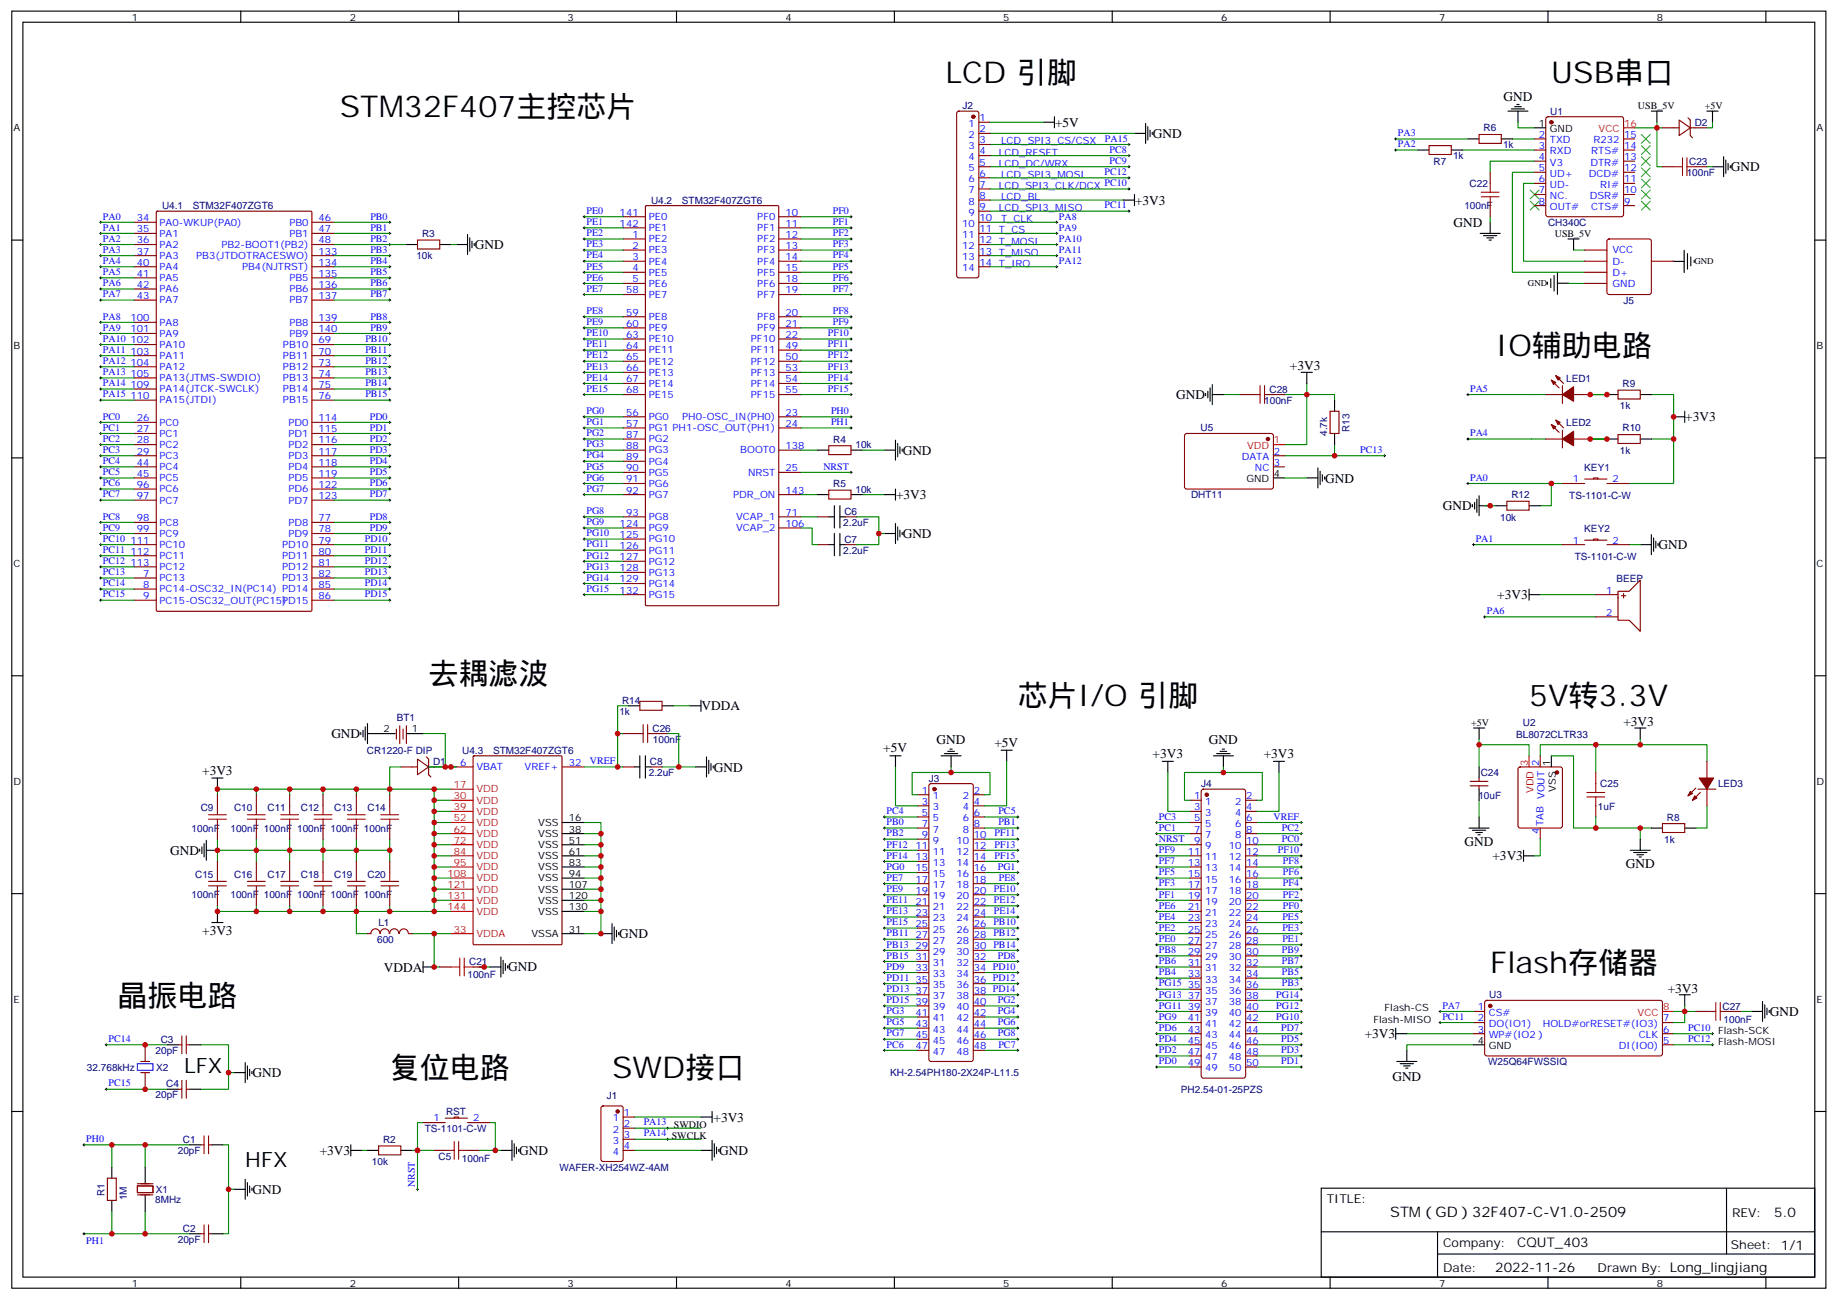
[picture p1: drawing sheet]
<svg xmlns="http://www.w3.org/2000/svg" width="583mm" height="413mm" viewBox="0 0 583 413" stroke-linecap="round" stroke-linejoin="round" font-family="sans-serif">
<defs><g id="words">
<g font-size="9.5">
<text x="300.1" y="26.5">LCD 引脚</text>
<text x="492.3" y="26.5">USB串口</text>
<text x="107.8" y="37">STM32F407主控芯片</text>
<text x="474.7" y="112.9">IO辅助电路</text>
<text x="136" y="217">去耦滤波</text>
<text x="323" y="224">芯片I/O 引脚</text>
<text x="485.3" y="224">5V转3.3V</text>
<text x="472.9" y="308.7">Flash存储器</text>
<text x="37.3" y="319.3">晶振电路</text>
<text x="123.7" y="342.2">复位电路</text>
<text x="194.2" y="342.2">SWD接口</text>
</g>
<g font-size="6.7">
<text x="58.4" y="340.4">LFX</text>
<text x="77.8" y="370.4">HFX</text>
</g>
<text font-size="4.6" x="441.2" y="386.3">STM（GD）32F407-C-V1.0-2509</text>
<g font-size="4.2">
<text x="477.2" y="32">GND</text>
<text x="334.8" y="40.3">+5V</text>
<text x="365.9" y="43.8">GND</text>
<text x="549.3" y="54.3">GND</text>
<text x="360.2" y="64.9">+3V3</text>
<text x="461.3" y="72">GND</text>
<text x="150.7" y="79">GND</text>
<text x="409.4" y="117.5">+3V3</text>
<text x="373.3" y="126.6">GND</text>
<text x="534.8" y="133.8">+3V3</text>
<text x="286.5" y="144.3">GND</text>
<text x="420.5" y="153.2">GND</text>
<text x="284.4" y="158.5">+3V3</text>
<text x="457.9" y="161.9">GND</text>
<text x="286.5" y="170.8">GND</text>
<text x="526.4" y="174.3">GND</text>
<text x="475.2" y="190.1">+3V3</text>
<text x="222.6" y="225.5">VDDA</text>
<text x="515.2" y="230.4">+3V3</text>
<text x="105.2" y="234.3">GND</text>
<text x="280.3" y="238.7">+5V</text>
<text x="297.3" y="236.1">GND</text>
<text x="315.6" y="236.9">+5V</text>
<text x="383.7" y="236.1">GND</text>
<text x="64.2" y="245.9">+3V3</text>
<text x="226.5" y="244.9">GND</text>
<text x="365.8" y="240.5">+3V3</text>
<text x="401.1" y="240.5">+3V3</text>
<text x="464.8" y="268.5">GND</text>
<text x="54" y="271.4">GND</text>
<text x="473.7" y="273">+3V3</text>
<text x="516" y="275.5">GND</text>
<text x="64.2" y="296.8">+3V3</text>
<text x="196.5" y="297.8">GND</text>
<text x="121.8" y="308.4">VDDA</text>
<text x="161.3" y="308.3">GND</text>
<text x="529.3" y="315.1">+3V3</text>
<text x="561.7" y="322.5">GND</text>
<text x="433.1" y="329.5">+3V3</text>
<text x="80.1" y="341.9">GND</text>
<text x="441.9" y="343">GND</text>
<text x="226.4" y="356">+3V3</text>
<text x="101.5" y="366.5">+3V3</text>
<text x="164.8" y="366.5">GND</text>
<text x="228.3" y="366.5">GND</text>
<text x="80.1" y="378.9">GND</text>
<text x="563.1" y="386.4">5.0</text>
<text x="481.5" y="395.9">CQUT_403</text>
<text x="474.6" y="403.7">2022-11-26</text>
</g>
<g font-size="3.9">
<text x="421.1" y="381.7">TITLE:</text>
<text x="549.7" y="386.4">REV:</text>
<text x="458" y="395.9">Company:</text>
<text x="549.4" y="396.5">Sheet: 1/1</text>
<text x="458" y="403.6">Date:</text>
<text x="507" y="403.7">Drawn By: Long_lingjiang</text>
</g>
<g font-size="3.2">
<text x="41.8" y="6.5">1</text>
<text x="111" y="6.5">2</text>
<text x="180.1" y="6.5">3</text>
<text x="249.3" y="6.5">4</text>
<text x="318.4" y="6.5">5</text>
<text x="387.6" y="6.5">6</text>
<text x="456.7" y="6.5">7</text>
<text x="525.9" y="6.5">8</text>
<text x="519.8" y="34.6">USB_5V</text>
<text x="541" y="34.6">+5V</text>
<text x="4.3" y="41.6">A</text>
<text x="488.4" y="40.2">1</text>
<text x="491.9" y="42">GND</text>
<text x="576.5" y="41.6">A</text>
<text x="493.4" y="75.1">USB_5V</text>
<text x="4.3" y="110.8">B</text>
<text x="576.5" y="110.8">B</text>
<text x="395.6" y="153.1">GND</text>
<text x="404.3" y="151.3">4</text>
<text x="4.3" y="179.9">C</text>
<text x="576.5" y="179.9">C</text>
<text x="121.7" y="232.5">2</text>
<text x="130.7" y="232.5">1</text>
<text x="466.9" y="230.4">+5V</text>
<text x="492" y="243.2" transform="rotate(-90 492 243.2)">1</text>
<text x="4.3" y="249.1">D</text>
<text x="493.7" y="251.2" transform="rotate(-90 493.7 251.2)">VSS</text>
<text x="576.5" y="249.1">D</text>
<text x="170.8" y="262.1">VSS</text>
<text x="180.5" y="260.7">16</text>
<text x="170.8" y="265.6">VSS</text>
<text x="170.8" y="269.2">VSS</text>
<text x="180.5" y="264.2">38</text>
<text x="180.5" y="267.8">51</text>
<text x="170.8" y="272.7">VSS</text>
<text x="180.5" y="271.3">61</text>
<text x="180.5" y="274.8">83</text>
<text x="170.8" y="276.2">VSS</text>
<text x="170.8" y="279.8">VSS</text>
<text x="180.5" y="278.3">94</text>
<text x="180.5" y="281.9">107</text>
<text x="170.8" y="283.3">VSS</text>
<text x="170.8" y="286.8">VSS</text>
<text x="180.5" y="285.4">120</text>
<text x="170.8" y="290.3">VSS</text>
<text x="180.5" y="288.9">130</text>
<text x="168.6" y="297.4">VSSA</text>
<text x="180.5" y="296">31</text>
<text x="4.3" y="318.2">E</text>
<text x="439.4" y="321">Flash-CS</text>
<text x="576.5" y="318.2">E</text>
<text x="435.9" y="324.6">Flash-MISO</text>
<text x="545.3" y="328.1">Flash-SCK</text>
<text x="469" y="331.3">4</text>
<text x="472.5" y="333">GND</text>
<text x="545.3" y="331.6">Flash-MOSI</text>
<text x="213.9" y="358.1">SWDIO</text>
<text x="213.2" y="361.6">SWCLK</text>
<text x="41.8" y="408.3">1</text>
<text x="111" y="408.3">2</text>
<text x="180.1" y="408.3">3</text>
<text x="249.3" y="408.3">4</text>
<text x="318.4" y="408.3">5</text>
<text x="387.6" y="408.3">6</text>
<text x="456.7" y="408.3">7</text>
<text x="525.9" y="408.3">8</text>
</g>
<g font-size="3.2" fill="#000080">
<text x="305.5" y="34.7">J2</text>
<text x="470.8" y="41.7">R6</text>
<text x="492" y="36.4">U1</text>
<text x="537.9" y="40">D2</text>
<text x="477" y="47">1k</text>
<text x="455" y="52.3">R7</text>
<text x="461.1" y="50.5">1k</text>
<text x="536.1" y="52.3">C23</text>
<text x="466.4" y="59.3">C22</text>
<text x="535.3" y="55.8">100nF</text>
<text x="206.6" y="64.7">U4.2</text>
<text x="216.4" y="64.6">STM32F407ZGT6</text>
<text x="51.4" y="66.5">U4.1</text>
<text x="61.2" y="66.4">STM32F407ZGT6</text>
<text x="464.7" y="66.4">100nF</text>
<text x="491.3" y="71.7">CH340C</text>
<text x="133.9" y="75.3">R3</text>
<text x="132.1" y="82.3">10k</text>
<text x="515.3" y="96.6">J5</text>
<text x="402.9" y="124.6">C28</text>
<text x="497" y="121.2">LED1</text>
<text x="514.9" y="122.8">R9</text>
<text x="401.2" y="128.1">100nF</text>
<text x="514.1" y="129.9">1k</text>
<text x="381" y="136.9">U5</text>
<text x="428.3" y="137.1" transform="rotate(-90 428.3 137.1)">R13</text>
<text x="497" y="135.3">LED2</text>
<text x="514.9" y="136.9">R10</text>
<text x="264.5" y="140.6">R4</text>
<text x="271.5" y="142.3">10k</text>
<text x="421.2" y="138.4" transform="rotate(-90 421.2 138.4)">4.7k</text>
<text x="502.8" y="149.4">KEY1</text>
<text x="514.1" y="144">1k</text>
<text x="264.5" y="154.7">R5</text>
<text x="271.5" y="156.4">10k</text>
<text x="378" y="158.1">DHT11</text>
<text x="479.7" y="158.2">R12</text>
<text x="498" y="158.3">TS-1101-C-W</text>
<text x="267.6" y="166.9">2.2uF</text>
<text x="268" y="163.4">C6</text>
<text x="476.1" y="165.3">10k</text>
<text x="268" y="172.2">C7</text>
<text x="502.8" y="168.8">KEY2</text>
<text x="267.6" y="175.8">2.2uF</text>
<text x="499.8" y="177.7">TS-1101-C-W</text>
<text x="513.1" y="184.7">BEEP</text>
<text x="196.6" y="226.9">1k</text>
<text x="197.4" y="223.4">R14</text>
<text x="126" y="228.8">BT1</text>
<text x="207.1" y="232.2">C26</text>
<text x="483.3" y="230.4">U2</text>
<text x="116.4" y="239.3">CR1220-F DIP</text>
<text x="146.7" y="239.3">U4.3</text>
<text x="156.5" y="239.3">STM32F407ZGT6</text>
<text x="207.2" y="235.7">100nF</text>
<text x="481.2" y="234.1">BL8072CLTR33</text>
<text x="137.5" y="242.8">D1</text>
<text x="206.2" y="242.8">C8</text>
<text x="205.9" y="246.3">2.2uF</text>
<text x="294.8" y="248.1">J3</text>
<text x="381.2" y="249.8">J4</text>
<text x="469.9" y="246.4">C24</text>
<text x="507.9" y="249.9">C25</text>
<text x="545.3" y="249.8">LED3</text>
<text x="63.7" y="257.5">C9</text>
<text x="74.3" y="257.5">C10</text>
<text x="84.9" y="257.5">C11</text>
<text x="95.5" y="257.5">C12</text>
<text x="106" y="257.5">C13</text>
<text x="116.6" y="257.5">C14</text>
<text x="469.2" y="253.4">10uF</text>
<text x="507.1" y="257">1uF</text>
<text x="60.8" y="263.9">100nF</text>
<text x="73.2" y="263.9">100nF</text>
<text x="83.7" y="263.9">100nF</text>
<text x="94.3" y="263.9">100nF</text>
<text x="104.9" y="263.9">100nF</text>
<text x="115.5" y="263.9">100nF</text>
<text x="529" y="260.4">R8</text>
<text x="528.2" y="267.5">1k</text>
<text x="61.9" y="278.7">C15</text>
<text x="74.3" y="278.7">C16</text>
<text x="84.9" y="278.7">C17</text>
<text x="95.5" y="278.7">C18</text>
<text x="106" y="278.7">C19</text>
<text x="116.6" y="278.7">C20</text>
<text x="60.8" y="285.1">100nF</text>
<text x="73.2" y="285.1">100nF</text>
<text x="83.7" y="285.1">100nF</text>
<text x="94.3" y="285.1">100nF</text>
<text x="104.9" y="285.1">100nF</text>
<text x="115.5" y="285.1">100nF</text>
<text x="120.1" y="293.9">L1</text>
<text x="119.7" y="299.2">600</text>
<text x="148.4" y="310.4">100nF</text>
<text x="148.9" y="306.3">C21</text>
<text x="472.6" y="316.9">U3</text>
<text x="546.7" y="320.4">C27</text>
<text x="547" y="324.6">100nF</text>
<text x="49.4" y="334.5">20pF</text>
<text x="51" y="331">C3</text>
<text x="27.6" y="339.8">32.768kHz</text>
<text x="49.5" y="339.9">X2</text>
<text x="282.5" y="341.6">KH-2.54PH180-2X24P-L11.5</text>
<text x="472.3" y="338">W25Q64FWSSIQ</text>
<text x="52.8" y="345.1">C4</text>
<text x="374.8" y="347">PH2.54-01-25PZS</text>
<text x="49.4" y="348.6">20pF</text>
<text x="141.6" y="353.9">RST</text>
<text x="192.6" y="348.7">J1</text>
<text x="134.8" y="359.2">TS-1101-C-W</text>
<text x="58.1" y="362.7">C1</text>
<text x="121.6" y="362.8">R2</text>
<text x="56.4" y="366.3">20pF</text>
<text x="118" y="369.9">10k</text>
<text x="139.2" y="368">C5</text>
<text x="146.6" y="368.7">100nF</text>
<text x="177.5" y="371.6">WAFER-XH254WZ-4AM</text>
<text x="33.2" y="379.6" transform="rotate(-90 33.2 379.6)">R1</text>
<text x="40.2" y="381" transform="rotate(-90 40.2 381)">1M</text>
<text x="49.2" y="381.8">8MHz</text>
<text x="49.4" y="378.7">X1</text>
<text x="56.4" y="394.5">20pF</text>
<text x="58.1" y="391">C2</text>
</g>
<g font-size="3.2" fill="#00f">
<text x="307.3" y="40.2">1</text>
<text x="310.8" y="38.5">1</text>
<text x="310.8" y="42">2</text>
<text x="307.3" y="43.7">2</text>
<text x="307.3" y="47.3">3</text>
<text x="310.8" y="45.5">3</text>
<text x="317.7" y="45.9">LCD_SPI3_CS/CSX</text>
<text x="350.7" y="45">PA15</text>
<text x="443.7" y="43.2">PA3</text>
<text x="443.7" y="46.7">PA2</text>
<text x="488.4" y="43.7">2</text>
<text x="488.4" y="47.3">3</text>
<text x="491.9" y="45.5">TXD</text>
<text x="505.7" y="45.5">R232</text>
<text x="515.4" y="47.3">14</text>
<text x="515.4" y="43.7">15</text>
<text x="307.3" y="50.8">4</text>
<text x="310.8" y="49">4</text>
<text x="310.8" y="52.6">5</text>
<text x="317" y="52.9">LCD_DC/WRX</text>
<text x="317" y="49.4">LCD_RESET</text>
<text x="352.1" y="48.5">PC8</text>
<text x="352.1" y="52">PC9</text>
<text x="488.4" y="50.8">4</text>
<text x="491.9" y="49">RXD</text>
<text x="491.9" y="52.6">V3</text>
<text x="504.8" y="52.6">DTR#</text>
<text x="505" y="49">RTS#</text>
<text x="515.4" y="50.8">13</text>
<text x="307.3" y="54.3">5</text>
<text x="307.3" y="57.9">6</text>
<text x="310.8" y="56.1">6</text>
<text x="310.8" y="59.6">7</text>
<text x="317" y="60">LCD_SPI3_CLK/DCX</text>
<text x="317.7" y="56.4">LCD_SPI3_MOSI</text>
<text x="350.6" y="55.6">PC12</text>
<text x="350.6" y="59.1">PC10</text>
<text x="488.4" y="54.3">5</text>
<text x="488.4" y="57.9">6</text>
<text x="491.9" y="56.1">UD+</text>
<text x="491.9" y="59.6">UD-</text>
<text x="504.3" y="56.1">DCD#</text>
<text x="507.8" y="59.6">RI#</text>
<text x="515.4" y="57.9">11</text>
<text x="515.4" y="54.3">12</text>
<text x="307.3" y="61.4">7</text>
<text x="307.3" y="64.9">8</text>
<text x="310.8" y="63.1">8</text>
<text x="317.7" y="63.5">LCD_BL</text>
<text x="488.4" y="61.4">7</text>
<text x="488.4" y="64.9">8</text>
<text x="491.9" y="63.1">NC.</text>
<text x="504.5" y="63.1">DSR#</text>
<text x="515.4" y="64.9">9</text>
<text x="515.4" y="61.4">10</text>
<text x="32.7" y="69.7">PA0</text>
<text x="43.5" y="70.2">34</text>
<text x="50.7" y="71.6">PA0-WKUP(PA0)</text>
<text x="91.8" y="71.6">PB0</text>
<text x="101.1" y="70.2">46</text>
<text x="117.5" y="69.7">PB0</text>
<text x="186.1" y="67.9">PE0</text>
<text x="186.1" y="71.4">PE1</text>
<text x="196.7" y="68.4">141</text>
<text x="196.7" y="72">142</text>
<text x="205.9" y="69.9">PE0</text>
<text x="240.3" y="69.9">PF0</text>
<text x="249.3" y="68.4">10</text>
<text x="249.3" y="72">11</text>
<text x="264.3" y="67.9">PF0</text>
<text x="264.3" y="71.4">PF1</text>
<text x="305.3" y="72">10</text>
<text x="307.3" y="68.4">9</text>
<text x="310.8" y="66.7">9</text>
<text x="310.8" y="70.2">10</text>
<text x="317" y="67">LCD_SPI3_MISO</text>
<text x="317.7" y="70.6">T_CLK</text>
<text x="336.1" y="69.7">PA8</text>
<text x="350.6" y="66.1">PC11</text>
<text x="491.9" y="66.7">OUT#</text>
<text x="505" y="66.7">CTS#</text>
<text x="32.7" y="73.2">PA1</text>
<text x="32.7" y="76.7">PA2</text>
<text x="43.5" y="73.7">35</text>
<text x="43.5" y="77.3">36</text>
<text x="50.7" y="75.1">PA1</text>
<text x="91.8" y="75.1">PB1</text>
<text x="101.1" y="73.7">47</text>
<text x="101.1" y="77.3">48</text>
<text x="117.5" y="73.2">PB1</text>
<text x="117.5" y="76.7">PB2</text>
<text x="186.1" y="75">PE2</text>
<text x="200.7" y="75.5">1</text>
<text x="205.9" y="76.9">PE2</text>
<text x="205.9" y="73.4">PE1</text>
<text x="240.3" y="73.4">PF1</text>
<text x="240.3" y="76.9">PF2</text>
<text x="249.3" y="75.5">12</text>
<text x="264.3" y="75">PF2</text>
<text x="305.3" y="75.5">11</text>
<text x="310.8" y="73.7">11 T_CS</text>
<text x="310.8" y="77.3">12 T_MOSI</text>
<text x="336.1" y="73.2">PA9</text>
<text x="336.1" y="76.7">PA10</text>
<text x="32.7" y="80.3">PA3</text>
<text x="32.7" y="83.8">PA4</text>
<text x="43.5" y="80.8">37</text>
<text x="50.7" y="78.7">PA2</text>
<text x="50.7" y="82.2">PA3</text>
<text x="62.2" y="82.2">PB3(JTDOTRACESWO)</text>
<text x="70.3" y="78.7">PB2-BOOT1(PB2)</text>
<text x="101.1" y="80.8">133</text>
<text x="117.5" y="80.3">PB3</text>
<text x="117.5" y="83.8">PB4</text>
<text x="186.1" y="78.5">PE3</text>
<text x="186.1" y="82">PE4</text>
<text x="200.7" y="79">2</text>
<text x="200.7" y="82.6">3</text>
<text x="205.9" y="80.4">PE3</text>
<text x="205.9" y="84">PE4</text>
<text x="240.3" y="80.4">PF3</text>
<text x="240.3" y="84">PF4</text>
<text x="249.3" y="79">13</text>
<text x="249.3" y="82.6">14</text>
<text x="264.3" y="78.5">PF3</text>
<text x="264.3" y="82">PF4</text>
<text x="305.3" y="79">12</text>
<text x="305.3" y="82.6">13</text>
<text x="310.8" y="80.8">13 T_MISO</text>
<text x="336.1" y="80.3">PA11</text>
<text x="336.1" y="83.8">PA12</text>
<text x="511.7" y="80.4">VCC</text>
<text x="511.7" y="84">D-</text>
<text x="32.7" y="87.3">PA5</text>
<text x="43.5" y="84.3">40</text>
<text x="43.5" y="87.8">41</text>
<text x="50.7" y="85.7">PA4</text>
<text x="50.7" y="89.3">PA5</text>
<text x="76.8" y="85.7">PB4(NJTRST)</text>
<text x="91.8" y="89.3">PB5</text>
<text x="101.1" y="84.3">134</text>
<text x="101.1" y="87.8">135</text>
<text x="117.5" y="87.3">PB5</text>
<text x="186.1" y="85.5">PE5</text>
<text x="186.1" y="89.1">PE6</text>
<text x="200.7" y="86.1">4</text>
<text x="200.7" y="89.6">5</text>
<text x="205.9" y="87.5">PE5</text>
<text x="240.3" y="87.5">PF5</text>
<text x="249.3" y="86.1">15</text>
<text x="249.3" y="89.6">18</text>
<text x="264.3" y="85.5">PF5</text>
<text x="264.3" y="89.1">PF6</text>
<text x="305.3" y="86.1">14</text>
<text x="310.8" y="84.3">14 T_IRQ</text>
<text x="511.7" y="87.5">D+</text>
<text x="32.7" y="90.8">PA6</text>
<text x="32.7" y="94.4">PA7</text>
<text x="43.5" y="91.4">42</text>
<text x="43.5" y="94.9">43</text>
<text x="50.7" y="92.8">PA6</text>
<text x="91.8" y="92.8">PB6</text>
<text x="101.1" y="91.4">136</text>
<text x="101.1" y="94.9">137</text>
<text x="117.5" y="90.8">PB6</text>
<text x="117.5" y="94.4">PB7</text>
<text x="186.1" y="92.6">PE7</text>
<text x="198.7" y="93.1">58</text>
<text x="205.9" y="91">PE6</text>
<text x="205.9" y="94.5">PE7</text>
<text x="240.3" y="91">PF6</text>
<text x="240.3" y="94.5">PF7</text>
<text x="249.3" y="93.1">19</text>
<text x="264.3" y="92.6">PF7</text>
<text x="511.7" y="91">GND</text>
<text x="32.7" y="101.4">PA8</text>
<text x="41.4" y="102">100</text>
<text x="50.7" y="96.3">PA7</text>
<text x="91.8" y="96.3">PB7</text>
<text x="101.1" y="102">139</text>
<text x="117.5" y="101.4">PB8</text>
<text x="186.1" y="99.7">PE8</text>
<text x="198.7" y="100.2">59</text>
<text x="205.9" y="101.6">PE8</text>
<text x="240.3" y="101.6">PF8</text>
<text x="249.3" y="100.2">20</text>
<text x="264.3" y="99.7">PF8</text>
<text x="32.7" y="105">PA9</text>
<text x="41.4" y="105.5">101</text>
<text x="50.7" y="103.4">PA8</text>
<text x="50.7" y="106.9">PA9</text>
<text x="91.8" y="103.4">PB8</text>
<text x="91.8" y="106.9">PB9</text>
<text x="101.1" y="105.5">140</text>
<text x="117.5" y="105">PB9</text>
<text x="186.1" y="103.2">PE9</text>
<text x="186.1" y="106.7">PE10</text>
<text x="198.7" y="103.7">60</text>
<text x="198.7" y="107.2">63</text>
<text x="205.9" y="105.1">PE9</text>
<text x="240.3" y="105.1">PF9</text>
<text x="249.3" y="103.7">21</text>
<text x="249.3" y="107.2">22</text>
<text x="262.7" y="106.7">PF10</text>
<text x="264.3" y="103.2">PF9</text>
<text x="32.7" y="108.5">PA10</text>
<text x="32.7" y="112">PA11</text>
<text x="41.4" y="109">102</text>
<text x="41.4" y="112.5">103</text>
<text x="50.7" y="110.4">PA10</text>
<text x="50.7" y="113.9">PA11</text>
<text x="89.8" y="110.4">PB10</text>
<text x="89.8" y="113.9">PB11</text>
<text x="101.1" y="109">69</text>
<text x="101.1" y="112.5">70</text>
<text x="116" y="108.5">PB10</text>
<text x="116" y="112">PB11</text>
<text x="186.1" y="110.2">PE11</text>
<text x="186.1" y="113.8">PE12</text>
<text x="198.7" y="110.8">64</text>
<text x="205.9" y="108.7">PE10</text>
<text x="205.9" y="112.2">PE11</text>
<text x="238.3" y="108.7">PF10</text>
<text x="238.3" y="112.2">PF11</text>
<text x="249.3" y="110.8">49</text>
<text x="262.7" y="110.2">PF11</text>
<text x="262.7" y="113.8">PF12</text>
<text x="32.7" y="115.5">PA12</text>
<text x="32.7" y="119.1">PA13</text>
<text x="41.4" y="116.1">104</text>
<text x="41.4" y="119.6">105</text>
<text x="50.7" y="117.5">PA12</text>
<text x="89.8" y="117.5">PB12</text>
<text x="101.1" y="116.1">73</text>
<text x="101.1" y="119.6">74</text>
<text x="116" y="115.5">PB12</text>
<text x="116" y="119.1">PB13</text>
<text x="186.1" y="117.3">PE13</text>
<text x="198.7" y="114.3">65</text>
<text x="198.7" y="117.8">66</text>
<text x="205.9" y="115.7">PE12</text>
<text x="205.9" y="119.2">PE13</text>
<text x="238.3" y="115.7">PF12</text>
<text x="238.3" y="119.2">PF13</text>
<text x="249.3" y="114.3">50</text>
<text x="249.3" y="117.8">53</text>
<text x="262.7" y="117.3">PF13</text>
<text x="32.7" y="122.6">PA14</text>
<text x="41.4" y="123.1">109</text>
<text x="50.7" y="121">PA13(JTMS-SWDIO)</text>
<text x="50.7" y="124.5">PA14(JTCK-SWCLK)</text>
<text x="89.8" y="121">PB13</text>
<text x="89.8" y="124.5">PB14</text>
<text x="101.1" y="123.1">75</text>
<text x="116" y="122.6">PB14</text>
<text x="186.1" y="120.8">PE14</text>
<text x="186.1" y="124.4">PE15</text>
<text x="198.7" y="121.4">67</text>
<text x="198.7" y="124.9">68</text>
<text x="205.9" y="122.8">PE14</text>
<text x="238.3" y="122.8">PF14</text>
<text x="249.3" y="121.4">54</text>
<text x="249.3" y="124.9">55</text>
<text x="262.7" y="120.8">PF14</text>
<text x="262.7" y="124.4">PF15</text>
<text x="466.6" y="124.4">PA5</text>
<text x="32.7" y="126.1">PA15</text>
<text x="41.4" y="126.6">110</text>
<text x="50.7" y="128.1">PA15(JTDI)</text>
<text x="89.8" y="128.1">PB15</text>
<text x="101.1" y="126.6">76</text>
<text x="116" y="126.1">PB15</text>
<text x="186.1" y="131.4">PG0</text>
<text x="198.7" y="131.9">56</text>
<text x="205.9" y="126.3">PE15</text>
<text x="238.3" y="126.3">PF15</text>
<text x="249.3" y="131.9">23</text>
<text x="263.8" y="131.4">PH0</text>
<text x="32.7" y="133.2">PC0</text>
<text x="32.7" y="136.7">PC1</text>
<text x="43.5" y="133.7">26</text>
<text x="43.5" y="137.2">27</text>
<text x="50.7" y="135.1">PC0</text>
<text x="91.6" y="135.1">PD0</text>
<text x="101.1" y="133.7">114</text>
<text x="101.1" y="137.2">115</text>
<text x="117.4" y="133.2">PD0</text>
<text x="117.4" y="136.7">PD1</text>
<text x="186.1" y="134.9">PG1</text>
<text x="198.7" y="135.5">57</text>
<text x="205.9" y="133.4">PG0</text>
<text x="205.9" y="136.9">PG1 PH1-OSC_OUT(PH1)</text>
<text x="216.5" y="133.4">PH0-OSC_IN(PH0)</text>
<text x="249.3" y="135.5">24</text>
<text x="263.8" y="134.9">PH1</text>
<text x="32.7" y="140.2">PC2</text>
<text x="32.7" y="143.8">PC3</text>
<text x="43.5" y="140.8">28</text>
<text x="50.7" y="138.6">PC1</text>
<text x="50.7" y="142.2">PC2</text>
<text x="91.6" y="138.6">PD1</text>
<text x="91.6" y="142.2">PD2</text>
<text x="101.1" y="140.8">116</text>
<text x="117.4" y="140.2">PD2</text>
<text x="117.4" y="143.8">PD3</text>
<text x="186.1" y="138.5">PG2</text>
<text x="186.1" y="142">PG3</text>
<text x="198.7" y="139">87</text>
<text x="198.7" y="142.5">88</text>
<text x="205.9" y="140.4">PG2</text>
<text x="205.9" y="143.9">PG3</text>
<text x="235" y="143.9">BOOT0</text>
<text x="249.3" y="142.5">138</text>
<text x="431.7" y="143.8">PC13</text>
<text x="466.6" y="138.5">PA4</text>
<text x="32.7" y="147.3">PC4</text>
<text x="43.5" y="144.3">29</text>
<text x="43.5" y="147.8">44</text>
<text x="50.7" y="145.7">PC3</text>
<text x="50.7" y="149.2">PC4</text>
<text x="91.6" y="145.7">PD3</text>
<text x="91.6" y="149.2">PD4</text>
<text x="101.1" y="144.3">117</text>
<text x="101.1" y="147.8">118</text>
<text x="117.4" y="147.3">PD4</text>
<text x="186.1" y="145.5">PG4</text>
<text x="186.1" y="149">PG5</text>
<text x="198.7" y="146.1">89</text>
<text x="198.7" y="149.6">90</text>
<text x="205.9" y="147.5">PG4</text>
<text x="249.3" y="149.6">25</text>
<text x="261.3" y="149">NRST</text>
<text x="394.1" y="146.1">DATA</text>
<text x="398.2" y="149.6">NC</text>
<text x="404.3" y="144.3">2</text>
<text x="404.3" y="147.8">3</text>
<text x="32.7" y="150.8">PC5</text>
<text x="32.7" y="154.3">PC6</text>
<text x="43.5" y="151.3">45</text>
<text x="43.5" y="154.9">96</text>
<text x="50.7" y="152.8">PC5</text>
<text x="91.6" y="152.8">PD5</text>
<text x="101.1" y="151.3">119</text>
<text x="101.1" y="154.9">122</text>
<text x="117.4" y="150.8">PD5</text>
<text x="117.4" y="154.3">PD6</text>
<text x="186.1" y="152.6">PG6</text>
<text x="198.7" y="153.1">91</text>
<text x="205.9" y="151">PG5</text>
<text x="205.9" y="154.5">PG6</text>
<text x="237.4" y="151">NRST</text>
<text x="466.6" y="152.6">PA0</text>
<text x="499.1" y="153.1">1</text>
<text x="511.7" y="153.1">2</text>
<text x="32.7" y="157.9">PC7</text>
<text x="43.5" y="158.4">97</text>
<text x="50.7" y="156.3">PC6</text>
<text x="50.7" y="159.8">PC7</text>
<text x="91.6" y="156.3">PD6</text>
<text x="91.6" y="159.8">PD7</text>
<text x="101.1" y="158.4">123</text>
<text x="117.4" y="157.9">PD7</text>
<text x="186.1" y="156.1">PG7</text>
<text x="198.7" y="156.6">92</text>
<text x="205.9" y="158">PG7</text>
<text x="232.6" y="158">PDR_ON</text>
<text x="249.3" y="156.6">143</text>
<text x="32.7" y="164.9">PC8</text>
<text x="43.5" y="165.5">98</text>
<text x="50.7" y="166.9">PC8</text>
<text x="91.6" y="166.9">PD8</text>
<text x="101.1" y="165.5">77</text>
<text x="117.4" y="164.9">PD8</text>
<text x="186.1" y="163.2">PG8</text>
<text x="186.1" y="166.7">PG9</text>
<text x="196.7" y="167.2">124</text>
<text x="198.7" y="163.7">93</text>
<text x="205.9" y="165.1">PG8</text>
<text x="233.6" y="165.1">VCAP_1</text>
<text x="249.3" y="163.7">71</text>
<text x="249.3" y="167.2">106</text>
<text x="32.7" y="168.5">PC9</text>
<text x="32.7" y="172">PC10</text>
<text x="41.4" y="172.5">111</text>
<text x="43.5" y="169">99</text>
<text x="50.7" y="170.4">PC9</text>
<text x="50.7" y="173.9">PC10</text>
<text x="89.5" y="173.9">PD10</text>
<text x="91.6" y="170.4">PD9</text>
<text x="101.1" y="169">78</text>
<text x="101.1" y="172.5">79</text>
<text x="115.8" y="172">PD10</text>
<text x="117.4" y="168.5">PD9</text>
<text x="186.1" y="170.2">PG10</text>
<text x="186.1" y="173.7">PG11</text>
<text x="196.7" y="170.7">125</text>
<text x="205.9" y="168.6">PG9</text>
<text x="205.9" y="172.2">PG10</text>
<text x="233.6" y="168.6">VCAP_2</text>
<text x="468.3" y="172">PA1</text>
<text x="499.1" y="172.5">1</text>
<text x="511.7" y="172.5">2</text>
<text x="32.7" y="175.5">PC11</text>
<text x="32.7" y="179">PC12</text>
<text x="41.4" y="176">112</text>
<text x="41.4" y="179.6">113</text>
<text x="50.7" y="177.4">PC11</text>
<text x="89.5" y="177.4">PD11</text>
<text x="101.1" y="176">80</text>
<text x="101.1" y="179.6">81</text>
<text x="115.8" y="175.5">PD11</text>
<text x="115.8" y="179">PD12</text>
<text x="186.1" y="177.3">PG12</text>
<text x="196.7" y="174.3">126</text>
<text x="196.7" y="177.8">127</text>
<text x="205.9" y="175.7">PG11</text>
<text x="205.9" y="179.2">PG12</text>
<text x="32.7" y="182.6">PC13</text>
<text x="45.5" y="183.1">7</text>
<text x="50.7" y="184.5">PC13</text>
<text x="50.7" y="181">PC12</text>
<text x="89.5" y="181">PD12</text>
<text x="89.5" y="184.5">PD13</text>
<text x="101.1" y="183.1">82</text>
<text x="115.8" y="182.6">PD13</text>
<text x="186.1" y="180.8">PG13</text>
<text x="186.1" y="184.3">PG14</text>
<text x="196.7" y="181.3">128</text>
<text x="196.7" y="184.9">129</text>
<text x="205.9" y="182.7">PG13</text>
<text x="32.7" y="186.1">PC14</text>
<text x="32.7" y="189.6">PC15</text>
<text x="45.5" y="186.6">8</text>
<text x="45.5" y="190.1">9</text>
<text x="50.7" y="188">PC14-OSC32_IN(PC14) PD14</text>
<text x="50.7" y="191.6">PC15-OSC32_OUT(PC15)</text>
<text x="89.5" y="191.6">PD15</text>
<text x="101.1" y="186.6">85</text>
<text x="101.1" y="190.1">86</text>
<text x="115.8" y="186.1">PD14</text>
<text x="115.8" y="189.6">PD15</text>
<text x="186.1" y="187.9">PG15</text>
<text x="196.7" y="188.4">132</text>
<text x="205.9" y="186.3">PG14</text>
<text x="205.9" y="189.8">PG15</text>
<text x="509.7" y="188.4">1</text>
<text x="471.9" y="194.9">PA6</text>
<text x="509.7" y="195.4">2</text>
<text x="146" y="243.1">6</text>
<text x="151.2" y="244.5">VBAT</text>
<text x="166.5" y="244.5">VREF+</text>
<text x="180.5" y="243.1">32</text>
<text x="187.2" y="242.5">VREF</text>
<text x="488.5" y="243.2" transform="rotate(-90 488.5 243.2)">2</text>
<text x="292.6" y="251.9">1</text>
<text x="309.1" y="251.9">2</text>
<text x="292.6" y="255.4">3</text>
<text x="296.1" y="253.6">1</text>
<text x="296.1" y="257.2">3</text>
<text x="305.6" y="257.2">4</text>
<text x="305.6" y="253.6">2</text>
<text x="309.1" y="255.4">4</text>
<text x="379" y="257.2">3</text>
<text x="379" y="253.6">1</text>
<text x="382.5" y="255.4">1</text>
<text x="392" y="255.4">2</text>
<text x="395.5" y="253.6">2</text>
<text x="395.5" y="257.2">4</text>
<text x="281.4" y="261.9">PB0</text>
<text x="281.4" y="258.4">PC4</text>
<text x="292.6" y="258.9">5</text>
<text x="292.6" y="262.5">7</text>
<text x="296.1" y="260.7">5</text>
<text x="305.6" y="260.7">6</text>
<text x="309.1" y="262.5">8</text>
<text x="309.1" y="258.9">6</text>
<text x="316.9" y="261.9">PB1</text>
<text x="316.9" y="258.4">PC5</text>
<text x="367.8" y="263.7">PC1</text>
<text x="367.8" y="260.2">PC3</text>
<text x="379" y="260.7">5</text>
<text x="382.5" y="262.5">5</text>
<text x="382.5" y="258.9">3</text>
<text x="392" y="258.9">4</text>
<text x="392" y="262.5">6</text>
<text x="395.5" y="260.7">6</text>
<text x="404.2" y="260.2">VREF</text>
<text x="406.8" y="263.7">PC2</text>
<text x="489.9" y="262.1" transform="rotate(-90 489.9 262.1)">TAB VOUT</text>
<text x="281.4" y="265.5">PB2</text>
<text x="281.4" y="269">PF12</text>
<text x="290.6" y="269.5">11</text>
<text x="292.6" y="266">9</text>
<text x="296.1" y="264.2">7</text>
<text x="296.1" y="267.8">9</text>
<text x="303.6" y="267.8">10</text>
<text x="305.6" y="264.2">8</text>
<text x="309.1" y="269.5">12</text>
<text x="309.1" y="266">10</text>
<text x="315.6" y="265.5">PF11</text>
<text x="315.6" y="269">PF13</text>
<text x="367.8" y="267.2">NRST</text>
<text x="379" y="267.8">9</text>
<text x="379" y="264.2">7</text>
<text x="382.5" y="269.5">9</text>
<text x="382.5" y="266">7</text>
<text x="390" y="269.5">10</text>
<text x="392" y="266">8</text>
<text x="395.5" y="264.2">8</text>
<text x="395.5" y="267.8">10</text>
<text x="406.8" y="267.2">PC0</text>
<text x="488.5" y="264.8" transform="rotate(-90 488.5 264.8)">4</text>
<text x="281.4" y="272.5">PF14</text>
<text x="290.6" y="273">13</text>
<text x="296.1" y="271.3">11</text>
<text x="296.1" y="274.8">13</text>
<text x="303.6" y="274.8">14</text>
<text x="303.6" y="271.3">12</text>
<text x="309.1" y="273">14</text>
<text x="315.6" y="272.5">PF15</text>
<text x="367.8" y="274.3">PF7</text>
<text x="367.8" y="270.8">PF9</text>
<text x="377" y="274.8">13</text>
<text x="377" y="271.3">11</text>
<text x="382.5" y="273">11</text>
<text x="390" y="273">12</text>
<text x="395.5" y="271.3">12</text>
<text x="395.5" y="274.8">14</text>
<text x="405.6" y="270.8">PF10</text>
<text x="407.2" y="274.3">PF8</text>
<text x="281.4" y="279.6">PE7</text>
<text x="281.4" y="276">PG0</text>
<text x="290.6" y="276.6">15</text>
<text x="290.6" y="280.1">17</text>
<text x="296.1" y="278.3">15</text>
<text x="296.1" y="281.9">17</text>
<text x="303.6" y="281.9">18</text>
<text x="303.6" y="278.3">16</text>
<text x="309.1" y="280.1">18</text>
<text x="309.1" y="276.6">16</text>
<text x="316.7" y="276">PG1</text>
<text x="317" y="279.6">PE8</text>
<text x="367.8" y="281.3">PF3</text>
<text x="367.8" y="277.8">PF5</text>
<text x="377" y="281.9">17</text>
<text x="377" y="278.3">15</text>
<text x="382.5" y="280.1">15</text>
<text x="382.5" y="276.6">13</text>
<text x="390" y="276.6">14</text>
<text x="390" y="280.1">16</text>
<text x="395.5" y="278.3">16</text>
<text x="395.5" y="281.9">18</text>
<text x="407.2" y="281.3">PF4</text>
<text x="407.2" y="277.8">PF6</text>
<text x="281.4" y="283.1">PE9</text>
<text x="281.4" y="286.6">PE11</text>
<text x="290.6" y="283.6">19</text>
<text x="290.6" y="287.2">21</text>
<text x="296.1" y="285.4">19</text>
<text x="303.6" y="285.4">20</text>
<text x="309.1" y="287.2">22</text>
<text x="309.1" y="283.6">20</text>
<text x="315.4" y="283.1">PE10</text>
<text x="315.4" y="286.6">PE12</text>
<text x="367.8" y="284.9">PF1</text>
<text x="377" y="285.4">19</text>
<text x="382.5" y="287.2">19</text>
<text x="382.5" y="283.6">17</text>
<text x="390" y="283.6">18</text>
<text x="390" y="287.2">20</text>
<text x="395.5" y="285.4">20</text>
<text x="407.2" y="284.9">PF2</text>
<text x="281.4" y="290.2">PE13</text>
<text x="281.4" y="293.7">PE15</text>
<text x="290.6" y="290.7">23</text>
<text x="296.1" y="288.9">21</text>
<text x="296.1" y="292.5">23</text>
<text x="303.6" y="292.5">24</text>
<text x="303.6" y="288.9">22</text>
<text x="309.1" y="290.7">24</text>
<text x="315.4" y="290.2">PE14</text>
<text x="367.8" y="291.9">PE4</text>
<text x="367.8" y="288.4">PE6</text>
<text x="377" y="292.5">23</text>
<text x="377" y="288.9">21</text>
<text x="382.5" y="290.7">21</text>
<text x="390" y="290.7">22</text>
<text x="395.5" y="288.9">22</text>
<text x="395.5" y="292.5">24</text>
<text x="407" y="291.9">PE5</text>
<text x="407.2" y="288.4">PF0</text>
<text x="281.4" y="297.2">PB11</text>
<text x="290.6" y="294.2">25</text>
<text x="290.6" y="297.7">27</text>
<text x="296.1" y="296">25</text>
<text x="296.1" y="299.5">27</text>
<text x="303.6" y="299.5">28</text>
<text x="303.6" y="296">26</text>
<text x="309.1" y="297.7">28 PB12</text>
<text x="309.1" y="294.2">26 PB10</text>
<text x="367.8" y="299">PE0</text>
<text x="367.8" y="295.5">PE2</text>
<text x="377" y="299.5">27</text>
<text x="377" y="296">25</text>
<text x="382.5" y="297.7">25</text>
<text x="382.5" y="294.2">23</text>
<text x="390" y="294.2">24</text>
<text x="390" y="297.7">26</text>
<text x="395.5" y="296">26</text>
<text x="395.5" y="299.5">28</text>
<text x="407" y="299">PE1</text>
<text x="407" y="295.5">PE3</text>
<text x="281.4" y="300.7">PB13</text>
<text x="281.4" y="304.3">PB15</text>
<text x="290.6" y="301.3">29</text>
<text x="290.6" y="304.8">31</text>
<text x="296.1" y="303">29</text>
<text x="303.6" y="303">30</text>
<text x="309.1" y="304.8">32</text>
<text x="309.1" y="301.3">30 PB14</text>
<text x="316.7" y="304.3">PD8</text>
<text x="367.8" y="302.5">PB8</text>
<text x="377" y="303">29</text>
<text x="382.5" y="304.8">29</text>
<text x="382.5" y="301.3">27</text>
<text x="390" y="301.3">28</text>
<text x="390" y="304.8">30</text>
<text x="395.5" y="303">30</text>
<text x="406.8" y="302.5">PB9</text>
<text x="281.4" y="307.8">PD9</text>
<text x="281.4" y="311.3">PD11</text>
<text x="290.6" y="308.3">33</text>
<text x="290.6" y="311.9">35</text>
<text x="296.1" y="306.6">31</text>
<text x="296.1" y="310.1">33</text>
<text x="303.6" y="310.1">34</text>
<text x="303.6" y="306.6">32</text>
<text x="309.1" y="311.9">36 PD12</text>
<text x="309.1" y="308.3">34 PD10</text>
<text x="367.8" y="309.6">PB4</text>
<text x="367.8" y="306">PB6</text>
<text x="377" y="310.1">33</text>
<text x="377" y="306.6">31</text>
<text x="382.5" y="311.9">33</text>
<text x="382.5" y="308.3">31</text>
<text x="390" y="308.3">32</text>
<text x="390" y="311.9">34</text>
<text x="395.5" y="306.6">32</text>
<text x="395.5" y="310.1">34</text>
<text x="406.8" y="309.6">PB5</text>
<text x="406.8" y="306">PB7</text>
<text x="281.4" y="314.9">PD13</text>
<text x="290.6" y="315.4">37</text>
<text x="296.1" y="313.6">35</text>
<text x="296.1" y="317.1">37</text>
<text x="303.6" y="317.1">38</text>
<text x="303.6" y="313.6">36</text>
<text x="309.1" y="315.4">38 PD14</text>
<text x="367.8" y="316.6">PG13</text>
<text x="367.8" y="313.1">PG15</text>
<text x="377" y="317.1">37</text>
<text x="377" y="313.6">35</text>
<text x="382.5" y="315.4">35</text>
<text x="390" y="315.4">36</text>
<text x="395.5" y="313.6">36</text>
<text x="395.5" y="317.1">38</text>
<text x="405" y="316.6">PG14</text>
<text x="406.8" y="313.1">PB3</text>
<text x="281.4" y="318.4">PD15</text>
<text x="281.4" y="321.9">PG3</text>
<text x="290.6" y="318.9">39</text>
<text x="290.6" y="322.4">41</text>
<text x="296.1" y="320.7">39</text>
<text x="303.6" y="320.7">40</text>
<text x="309.1" y="322.4">42</text>
<text x="309.1" y="318.9">40</text>
<text x="316.7" y="321.9">PG4</text>
<text x="316.7" y="318.4">PG2</text>
<text x="367.8" y="323.7">PG9</text>
<text x="367.8" y="320.1">PG11</text>
<text x="377" y="320.7">39</text>
<text x="382.5" y="322.4">39</text>
<text x="382.5" y="318.9">37</text>
<text x="390" y="318.9">38</text>
<text x="390" y="322.4">40</text>
<text x="395.5" y="320.7">40</text>
<text x="405" y="323.7">PG10</text>
<text x="405" y="320.1">PG12</text>
<text x="457.8" y="320.1">PA7</text>
<text x="457.8" y="323.7">PC11</text>
<text x="469" y="320.7">1</text>
<text x="472.5" y="322.4">CS#</text>
<text x="281.4" y="329">PG7</text>
<text x="281.4" y="325.4">PG5</text>
<text x="290.6" y="326">43</text>
<text x="290.6" y="329.5">45</text>
<text x="296.1" y="324.2">41</text>
<text x="296.1" y="327.7">43</text>
<text x="303.6" y="327.7">44</text>
<text x="303.6" y="324.2">42</text>
<text x="309.1" y="329.5">46</text>
<text x="309.1" y="326">44</text>
<text x="316.7" y="325.4">PG6</text>
<text x="316.7" y="329">PG8</text>
<text x="367.8" y="327.2">PD6</text>
<text x="377" y="327.7">43</text>
<text x="377" y="324.2">41</text>
<text x="382.5" y="329.5">43</text>
<text x="382.5" y="326">41</text>
<text x="390" y="326">42</text>
<text x="390" y="329.5">44</text>
<text x="395.5" y="324.2">42</text>
<text x="395.5" y="327.7">44</text>
<text x="406.6" y="327.2">PD7</text>
<text x="469" y="324.2">2</text>
<text x="469" y="327.7">3</text>
<text x="472.5" y="326">DO(IO1)</text>
<text x="472.5" y="329.5">WP#(IO2）</text>
<text x="489.7" y="326">HOLD#orRESET#(IO3)</text>
<text x="520.1" y="329.5">CLK</text>
<text x="527.8" y="327.7">6</text>
<text x="527.8" y="324.2">7</text>
<text x="535.8" y="327.2">PC10</text>
<text x="34.4" y="330.7">PC14</text>
<text x="281.4" y="332.5">PC6</text>
<text x="290.6" y="333">47</text>
<text x="296.1" y="331.3">45</text>
<text x="296.1" y="334.8">47</text>
<text x="303.6" y="334.8">48</text>
<text x="303.6" y="331.3">46</text>
<text x="309.1" y="333">48</text>
<text x="316.9" y="332.5">PC7</text>
<text x="367.8" y="334.3">PD2</text>
<text x="367.8" y="330.7">PD4</text>
<text x="377" y="334.8">47</text>
<text x="377" y="331.3">45</text>
<text x="382.5" y="333">45</text>
<text x="390" y="333">46</text>
<text x="395.5" y="331.3">46</text>
<text x="395.5" y="334.8">48</text>
<text x="406.6" y="334.3">PD3</text>
<text x="406.6" y="330.7">PD5</text>
<text x="513.8" y="333">DI(IO0)</text>
<text x="527.8" y="331.3">5</text>
<text x="535.8" y="330.7">PC12</text>
<text x="367.8" y="337.8">PD0</text>
<text x="377" y="338.3">49</text>
<text x="382.5" y="340.1">49</text>
<text x="382.5" y="336.5">47</text>
<text x="390" y="336.5">48</text>
<text x="390" y="340.1">50</text>
<text x="395.5" y="338.3">50</text>
<text x="406.6" y="337.8">PD1</text>
<text x="34.4" y="344.8">PC15</text>
<text x="137.5" y="356">1</text>
<text x="150.1" y="356">2</text>
<text x="194.4" y="356">1</text>
<text x="194.4" y="359.5">2</text>
<text x="197.9" y="354.2">1</text>
<text x="197.9" y="357.7">2</text>
<text x="204.3" y="357.2">PA13</text>
<text x="27.4" y="362.5">PH0</text>
<text x="194.4" y="363">3</text>
<text x="197.9" y="361.2">3</text>
<text x="197.9" y="364.8">4</text>
<text x="204.3" y="360.7">PA14</text>
<text x="194.4" y="366.5">4</text>
<text x="131.6" y="376.8" transform="rotate(-90 131.6 376.8)">NRST</text>
<text x="27.4" y="394.9">PH1</text>
</g>
<g font-size="3.2" fill="#f00">
<text x="507.4" y="42">VCC</text>
<text x="515.4" y="40.2">16</text>
<text x="395.8" y="142.5">VDD</text>
<text x="404.3" y="140.8">1</text>
<text x="484.9" y="243.2" transform="rotate(-90 484.9 243.2)">3</text>
<text x="144" y="250.1">17</text>
<text x="151.2" y="251.5">VDD</text>
<text x="486.7" y="251.8" transform="rotate(-90 486.7 251.8)">VDD</text>
<text x="144" y="253.6">30</text>
<text x="144" y="257.2">39</text>
<text x="151.2" y="255.1">VDD</text>
<text x="144" y="260.7">52</text>
<text x="151.2" y="258.6">VDD</text>
<text x="151.2" y="262.1">VDD</text>
<text x="144" y="264.2">62</text>
<text x="144" y="267.8">72</text>
<text x="151.2" y="265.6">VDD</text>
<text x="151.2" y="269.2">VDD</text>
<text x="144" y="271.3">84</text>
<text x="144" y="274.8">95</text>
<text x="151.2" y="272.7">VDD</text>
<text x="142" y="278.3">108</text>
<text x="142" y="281.9">121</text>
<text x="151.2" y="276.2">VDD</text>
<text x="151.2" y="279.8">VDD</text>
<text x="142" y="285.4">131</text>
<text x="151.2" y="283.3">VDD</text>
<text x="151.2" y="286.8">VDD</text>
<text x="142" y="288.9">144</text>
<text x="151.2" y="290.3">VDD</text>
<text x="144" y="296">33</text>
<text x="151.2" y="297.4">VDDA</text>
<text x="519.7" y="322.4">VCC</text>
<text x="527.8" y="320.7">8</text>
</g>
<g font-size="2.8">
<text x="537.8" y="83.9">GND</text>
<text x="484.9" y="90.8">GND</text>
</g>
</g></defs>
<g fill="none" stroke="#000" stroke-width=".32">
<path d="M357.9 49.4h.7M357.9 52.9h.7M357.9 56.4h.7M357.9 60h.7M357.9 45.9h.7M358.3 45.5v.7M358.3 49v.7M358.3 52.6v.7M358.3 56.1v.7M358.3 59.6v.7M442.6 44.1h.7M442.6 47.6h.7"/>
<path d="M442.9 43.7v.8M442.9 47.3v.7M31.6 70.6h.7M31.6 74.1h.7M31.6 77.6h.7M32 70.2v.7M32 73.7v.7M32 77.3v.7M123.3 70.6h.7M123.3 74.1h.7M123.3 77.6h.7M123.7 70.2v.7"/>
<path d="M123.7 73.7v.7M123.7 77.3v.7M185.1 68.8h.7M185.1 72.3h.7M185.1 75.8h.7M185.1 79.4h.7M185.4 68.4v.7M185.4 72v.7M185.4 75.5v.7M185.4 79v.7M269.7 68.8h.7M269.7 72.3h.7"/>
<path d="M269.7 75.8h.7M269.7 79.4h.7M270.1 68.4v.7M270.1 72v.7M270.1 75.5v.7M270.1 79v.7M335 70.6h.7M335 74.1h.7M335 77.6h.7M335.4 70.2v.7M335.4 73.7v.7M335.4 77.3v.7"/>
<path d="M357.9 67h.7M358.3 66.7v.7M31.6 81.1h.7M31.6 84.7h.7M31.6 88.2h.7M31.6 91.7h.7M31.6 95.2h.7M32 80.8v.7M32 84.3v.7M32 87.8v.7M32 91.4v.7M32 94.9v.7"/>
<path d="M123.3 81.1h.7M123.3 84.7h.7M123.3 88.2h.7M123.3 91.7h.7M123.3 95.2h.7M123.7 80.8v.7M123.7 84.3v.7M123.7 87.8v.7M123.7 91.4v.7M123.7 94.9v.7M185.1 82.9h.7M185.1 86.4h.7"/>
<path d="M185.1 90h.7M185.1 93.5h.7M185.4 82.6v.7M185.4 86.1v.7M185.4 89.6v.7M185.4 93.1v.7M269.7 82.9h.7M269.7 86.4h.7M269.7 90h.7M269.7 93.5h.7M270.1 82.6v.7M270.1 86.1v.7"/>
<path d="M270.1 89.6v.7M270.1 93.1v.7M335 81.1h.7M335 84.7h.7M335.4 80.8v.7M335.4 84.3v.7M31.6 102.3h.7M31.6 105.8h.7M31.6 109.4h.7M31.6 112.9h.7M31.6 116.4h.7M31.6 119.9h.7"/>
<path d="M32 102v.7M32 105.5v.7M32 109v.7M32 112.5v.7M32 116.1v.7M32 119.6v.7M123.3 102.3h.7M123.3 105.8h.7M123.3 109.4h.7M123.3 112.9h.7M123.3 116.4h.7M123.3 119.9h.7"/>
<path d="M123.7 102v.7M123.7 105.5v.7M123.7 109v.7M123.7 112.5v.7M123.7 116.1v.7M123.7 119.6v.7M185.1 100.5h.7M185.1 104.1h.7M185.1 107.6h.7M185.1 111.1h.7M185.1 114.7h.7M185.1 118.2h.7"/>
<path d="M185.4 100.2v.7M185.4 103.7v.7M185.4 107.2v.7M185.4 110.8v.7M185.4 114.3v.7M185.4 117.8v.7M269.7 100.5h.7M269.7 104.1h.7M269.7 107.6h.7M269.7 111.1h.7M269.7 114.7h.7M269.7 118.2h.7"/>
<path d="M270.1 100.2v.7M270.1 103.7v.7M270.1 107.2v.7M270.1 110.8v.7M270.1 114.3v.7M270.1 117.8v.7M31.6 123.5h.7M31.6 127h.7M31.6 134.1h.7M31.6 137.6h.7M32 123.1v.7M32 126.6v.8"/>
<path d="M32 133.7v.7M32 137.2v.7M123.3 123.5h.7M123.3 127h.7M123.3 134.1h.7M123.3 137.6h.7M123.7 123.1v.7M123.7 126.6v.8M123.7 133.7v.7M123.7 137.2v.7M185.1 139.3h.7M185.1 125.2h.7"/>
<path d="M185.1 121.7h.7M185.1 132.3h.7M185.1 135.8h.7M185.4 121.4v.7M185.4 124.9v.7M185.4 131.9v.7M185.4 135.5v.7M185.4 139v.7M269.7 125.2h.7M269.7 121.7h.7M269.7 132.3h.7M269.7 135.8h.7"/>
<path d="M270.1 121.4v.7M270.1 124.9v.7M270.1 131.9v.7M270.1 135.5v.7M465.5 139.3h.7M465.5 125.2h.7M465.9 124.9v.7M465.9 139v.7M31.6 141.1h.7M31.6 144.6h.7M31.6 148.2h.7M31.6 151.7h.7"/>
<path d="M31.6 155.2h.7M31.6 158.8h.7M32 140.8v.7M32 144.3v.7M32 147.8v.7M32 151.3v.7M32 154.9v.7M32 158.4v.7M123.3 141.1h.7M123.3 144.6h.7M123.3 148.2h.7M123.3 151.7h.7"/>
<path d="M123.3 155.2h.7M123.3 158.8h.7M123.7 140.8v.7M123.7 144.3v.7M123.7 147.8v.7M123.7 151.3v.7M123.7 154.9v.7M123.7 158.4v.7M185.1 153.5h.7M185.1 142.9h.7M185.1 146.4h.7M185.1 149.9h.7"/>
<path d="M185.1 157h.7M185.4 142.5v.7M185.4 146.1v.7M185.4 149.6v.7M185.4 153.1v.7M185.4 156.6v.7M269.7 149.9h.7M270.1 149.6v.7M439.1 144.6h.7M439.4 144.3v.7M465.5 153.5h.7M465.9 153.1v.7"/>
<path d="M31.6 172.9h.7M31.6 165.8h.7M31.6 169.3h.7M31.6 176.4h.7M31.6 179.9h.7M32 165.5v.7M32 169v.7M32 172.5v.7M32 176v.7M32 179.6v.7M123.3 172.9h.7M123.3 165.8h.7"/>
<path d="M123.3 169.3h.7M123.3 176.4h.7M123.3 179.9h.7M123.7 165.5v.7M123.7 169v.7M123.7 172.5v.7M123.7 176v.7M123.7 179.6v.7M185.1 164h.7M185.1 167.6h.7M185.1 171.1h.7M185.1 174.6h.7"/>
<path d="M185.1 178.2h.7M185.4 163.7v.7M185.4 167.2v.7M185.4 170.7v.8M185.4 174.3v.7M185.4 177.8v.7M467.3 172.9h.7M467.6 172.5v.7M31.6 183.4h.7M31.6 187h.7M31.6 190.5h.7M32 183.1v.7"/>
<path d="M32 186.6v.7M32 190.1v.8M123.3 183.4h.7M123.3 187h.7M123.3 190.5h.7M123.7 183.1v.7M123.7 186.6v.7M123.7 190.1v.8M185.1 181.7h.7M185.1 185.2h.7M185.1 188.7h.7M185.4 181.3v.7"/>
<path d="M185.4 184.9v.7M185.4 188.4v.7M470.8 195.8h.7M471.2 195.4v.7M195.7 243.4h.7M196 243.1v.7M280.3 259.3h.7M280.7 258.9v.7M322.7 259.3h.7M323 258.9v.7M280.3 262.8h.7M280.3 266.3h.7"/>
<path d="M280.3 269.9h.7M280.3 276.9h.7M280.3 273.4h.7M280.7 262.5v.7M280.7 266v.7M280.7 269.5v.7M280.7 273v.8M280.7 276.6v.7M322.7 262.8h.7M322.7 266.3h.7M322.7 269.9h.7M322.7 276.9h.7"/>
<path d="M322.7 273.4h.7M323 262.5v.7M323 266v.7M323 269.5v.7M323 273v.8M323 276.6v.7M366.7 268.1h.8M366.7 264.6h.8M366.7 261.1h.8M366.7 278.7h.8M366.7 275.2h.8M366.7 271.6h.8"/>
<path d="M367.1 260.7v.7M367.1 264.2v.7M367.1 267.8v.7M367.1 271.3v.7M367.1 274.8v.7M367.1 278.3v.7M412.6 268.1h.7M412.6 264.6h.7M412.6 261.1h.7M412.6 278.7h.7M412.6 275.2h.7M412.6 271.6h.7"/>
<path d="M413 260.7v.7M413 264.2v.7M413 267.8v.7M413 271.3v.7M413 274.8v.7M413 278.3v.7M280.3 294.6h.7M280.3 298.1h.7M280.3 280.5h.7M280.3 284h.7M280.3 287.5h.7M280.3 291h.7"/>
<path d="M280.7 280.1v.7M280.7 283.6v.7M280.7 287.2v.7M280.7 290.7v.7M280.7 294.2v.7M280.7 297.7v.7M322.7 294.6h.7M322.7 298.1h.7M322.7 280.5h.7M322.7 284h.7M322.7 287.5h.7M322.7 291h.7"/>
<path d="M323 280.1v.7M323 283.6v.7M323 287.2v.7M323 290.7v.7M323 294.2v.7M323 297.7v.7M366.7 299.9h.8M366.7 296.3h.8M366.7 292.8h.8M366.7 289.3h.8M366.7 285.7h.8M366.7 282.2h.8"/>
<path d="M367.1 281.9v.7M367.1 285.4v.7M367.1 288.9v.7M367.1 292.5v.7M367.1 296v.7M367.1 299.5v.7M412.6 299.9h.7M412.6 296.3h.7M412.6 292.8h.7M412.6 289.3h.7M412.6 285.7h.7M412.6 282.2h.7"/>
<path d="M413 281.9v.7M413 285.4v.7M413 288.9v.7M413 292.5v.7M413 296v.7M413 299.5v.7M280.3 301.6h.7M280.3 305.2h.7M280.3 308.7h.7M280.3 312.2h.7M280.3 315.7h.7M280.3 319.3h.7"/>
<path d="M280.7 301.3v.7M280.7 304.8v.7M280.7 308.3v.7M280.7 311.9v.7M280.7 315.4v.7M280.7 318.9v.7M322.7 301.6h.7M322.7 305.2h.7M322.7 308.7h.7M322.7 312.2h.7M322.7 315.7h.7M322.7 319.3h.7"/>
<path d="M323 301.3v.7M323 304.8v.7M323 308.3v.7M323 311.9v.7M323 315.4v.7M323 318.9v.7M366.7 314h.8M366.7 310.4h.8M366.7 306.9h.8M366.7 317.5h.8M366.7 303.4h.8M367.1 303v.7"/>
<path d="M367.1 306.6v.7M367.1 310.1v.7M367.1 313.6v.7M367.1 317.1v.8M412.6 314h.7M412.6 310.4h.7M412.6 306.9h.7M412.6 317.5h.7M412.6 303.4h.7M413 303v.7M413 306.6v.7M413 310.1v.7"/>
<path d="M413 313.6v.7M413 317.1v.8M33.4 331.6h.7M33.7 331.3v.7M280.3 333.4h.7M280.3 322.8h.7M280.3 326.3h.7M280.3 329.8h.7M280.7 322.4v.7M280.7 326v.7M280.7 329.5v.7M280.7 333v.7"/>
<path d="M322.7 333.4h.7M322.7 322.8h.7M322.7 326.3h.7M322.7 329.8h.7M323 322.4v.7M323 326v.7M323 329.5v.7M323 333v.7M366.7 331.6h.8M366.7 321h.8M366.7 324.6h.8M366.7 328.1h.8"/>
<path d="M366.7 338.7h.8M366.7 335.1h.8M367.1 320.7v.7M367.1 324.2v.7M367.1 327.7v.7M367.1 331.3v.7M367.1 334.8v.7M367.1 338.3v.7M412.6 331.6h.7M412.6 321h.7M412.6 324.6h.7M412.6 328.1h.7"/>
<path d="M412.6 338.7h.7M412.6 335.1h.7M413 320.7v.7M413 324.2v.7M413 327.7v.7M413 331.3v.7M413 334.8v.7M413 338.3v.7M456.7 321h.7M456.7 324.6h.7M457.1 320.7v.7M457.1 324.2v.7"/>
<path d="M543.1 331.6h.7M543.1 328.1h.7M543.5 327.7v.7M543.5 331.3v.7M33.4 345.7h.7M33.7 345.4v.7M211.5 358.1h.7M211.9 357.7v.7M26.3 363.4h.7M26.7 363v.7M132.2 377.5h.7M132.5 377.1v.7"/>
<path d="M211.5 361.6h.7M211.9 361.2v.7M26.3 391.6h.7M26.7 391.2v.7"/>
</g>
<g fill="none" stroke="#008700" stroke-width=".35">
<path d="M314.2 38.8h16.9M481.8 38.8v1.8h5.2M525.9 38.8v14.1h1.7M543.5 38.8v1.8h-1.8M314.2 52.9h44.1M314.2 45.9h44.1M314.2 49.4h44.1M314.2 56.4h44.1M314.2 60h44.1M314.2 42.3h45.8M442.9 44.1h23M442.9 47.6h7.1"/>
<path d="M464.1 47.6h22.9M480 44.1h7M487 51.2h-14.1v3.5M487 58.2h-3.5v24.7h19.4M487 54.7h-7v31.7h22.9M518.8 40.6h8.8M541.7 52.9h1.8M32 70.6h10.5M32 74.1h10.5M32 77.6h10.5M106 70.6h17.7M106 74.1h17.7"/>
<path d="M106 77.6h23M143.1 77.6h1.8M185.4 79.4h12.4M185.4 68.8h12.4M185.4 72.3h12.4M185.4 75.8h12.4M254.2 79.4h15.9M254.2 68.8h15.9M254.2 72.3h15.9M254.2 75.8h15.9M314.2 70.6h21.2M314.2 74.1h21.2"/>
<path d="M314.2 77.6h21.2M314.2 63.5h42.3M314.2 67h44.1M472.9 68.8v1.8M499.4 79.4h3.5M32 81.1h10.5M32 84.7h10.5M32 88.2h10.5M32 91.7h10.5M32 95.2h10.5M106 81.1h17.7M106 84.7h17.7"/>
<path d="M106 88.2h17.7M106 91.7h17.7M106 95.2h17.7M185.4 90h12.4M185.4 82.9h12.4M185.4 86.4h12.4M185.4 93.5h12.4M254.2 90h15.9M254.2 82.9h15.9M254.2 86.4h15.9M254.2 93.5h15.9M314.2 81.1h21.2"/>
<path d="M314.2 84.7h21.2M497.6 90h5.3M32 102.3h10.5M32 105.8h10.5M32 109.4h10.5M32 112.9h10.5M32 116.4h10.5M32 119.9h10.5M106 102.3h17.7M106 105.8h17.7M106 109.4h17.7M106 112.9h17.7"/>
<path d="M106 116.4h17.7M106 119.9h17.7M185.4 100.5h12.4M185.4 104.1h12.4M185.4 107.6h12.4M185.4 111.1h12.4M185.4 114.7h12.4M185.4 118.2h12.4M254.2 100.5h15.9M254.2 104.1h15.9M254.2 107.6h15.9M254.2 111.1h15.9"/>
<path d="M254.2 114.7h15.9M254.2 118.2h15.9M32 123.5h10.5M32 127h10.5M32 134.1h10.5M32 137.6h10.5M106 123.5h17.7M106 127h17.7M106 134.1h17.7M106 137.6h17.7M185.4 125.2h12.4M185.4 139.3h12.4"/>
<path d="M185.4 121.7h12.4M185.4 132.3h12.4M185.4 135.8h12.4M254.2 125.2h15.9M254.2 121.7h15.9M254.2 132.3h15.9M254.2 135.8h15.9M388.3 125.2h5.3M407.7 125.2h15.8v1.8M414.7 121.7v19.4h-7M465.9 125.2h24.7M465.9 139.3h24.7"/>
<path d="M504.7 125.2h5.3M504.7 139.3h5.3M524.1 125.2h7v14.1h-7M531.1 139.3v14.2h-14.1M32 141.1h10.5M32 144.6h10.5M32 148.2h10.5M32 151.7h10.5M32 155.2h10.5M32 158.8h10.5M106 141.1h17.7M106 144.6h17.7"/>
<path d="M106 148.2h17.7M106 151.7h17.7M106 155.2h17.7M106 158.8h17.7M185.4 153.5h12.4M185.4 149.9h12.4M185.4 157h12.4M185.4 142.9h12.4M185.4 146.4h12.4M254.2 149.9h15.9M254.2 157h5.3M254.2 142.9h5.3"/>
<path d="M273.6 157h7.1M273.6 142.9h7.1M407.7 144.6h31.7M407.7 151.7h7M423.5 141.1v3.5M465.9 153.5h30M492.3 153.5v7h-3.5M32 172.9h10.5M32 165.8h10.5M32 169.3h10.5M32 176.4h10.5M32 179.9h10.5"/>
<path d="M106 172.9h17.7M106 165.8h17.7M106 169.3h17.7M106 176.4h17.7M106 179.9h17.7M185.4 164h12.4M185.4 167.6h12.4M185.4 171.1h12.4M185.4 174.6h12.4M185.4 178.2h12.4M254.2 167.6h3.5v5.3h1.8M254.2 164h5.3"/>
<path d="M271.9 164h7v8.9h-7M278.9 169.3h1.8M467.6 172.9h28.3M471.2 160.5h3.5M517 172.9h3.6M32 183.4h10.5M32 187h10.5M32 190.5h10.5M106 183.4h17.7M106 187h17.7M106 190.5h17.7M185.4 181.7h12.4"/>
<path d="M185.4 185.2h12.4M185.4 188.7h12.4M471.2 195.8h35.2M488.8 188.7h17.6M134.3 232.8h7v10.6h-5.3M197.8 232.8h-1.8v10.6M199.5 224h-3.5v8.8M211.9 232.8h3.5v10.6M213.6 224h5.3M469.4 236.4h15.9v3.5M469.4 234.6v8.8M488.8 239.9v-3.5h52.9v5.3"/>
<path d="M492.3 239.9h7.1v22.9h21.2M506.4 236.4v8.8M520.6 234.6v1.8M81.4 250.5h-12.4v1.7M91.9 250.5v1.7M102.5 250.5v1.7M113.1 250.5v1.7M127.2 243.4h-3.5v8.8M137.8 250.5v38.8M137.8 257.5h5.3M137.8 254h5.3M141.3 243.4h3.6"/>
<path d="M143.1 250.5h-61.7v1.7M185.4 243.4h12.4M210.1 243.4h10.6M280.7 259.3h10.6M284.2 243.4v12.4h7.1M291.3 252.2h-1.8v-7h24.7v7h-1.8M301.8 243.4v1.8M312.4 259.3h10.6M319.5 241.7v14.1h-7.1M370.6 245.2v12.3h7.1M377.7 254h-1.8v-8.8h24.7v8.8h-1.7M388.3 243.4v1.8"/>
<path d="M405.9 245.2v12.3h-7M469.4 254v5.3M506.4 259.3v3.5M541.7 255.8v7h-3.5M69 266.3v7.1M69 269.9h54.7M81.4 266.3v7.1M91.9 266.3v7.1M102.5 266.3v7.1M113.1 266.3v7.1M123.7 266.3v7.1M137.8 275.2h5.3"/>
<path d="M137.8 278.7h5.3M137.8 271.6h5.3M137.8 268.1h5.3M137.8 264.6h5.3M137.8 261.1h5.3M185.4 261.1h5.3v35.2h-5.3M185.4 275.2h5.3M185.4 278.7h5.3M185.4 271.6h5.3M185.4 268.1h5.3M185.4 264.6h5.3M280.7 269.9h10.6"/>
<path d="M280.7 276.9h10.6M280.7 273.4h10.6M280.7 262.8h10.6M280.7 266.3h10.6M312.4 269.9h10.6M312.4 276.9h10.6M312.4 273.4h10.6M312.4 262.8h10.6M312.4 266.3h10.6M367.1 275.2h10.6M367.1 278.7h10.6M367.1 271.6h10.6"/>
<path d="M367.1 268.1h10.6M367.1 264.6h10.6M367.1 261.1h10.6M398.9 275.2h14.1M398.9 278.7h14.1M398.9 271.6h14.1M398.9 268.1h14.1M398.9 264.6h14.1M398.9 261.1h14.1M488.8 266.3v5.3h-1.8M524.1 262.8h-3.5v3.5M69 287.5v1.8h74.1"/>
<path d="M81.4 287.5v1.8M91.9 287.5v1.8M102.5 287.5v1.8M113.1 287.5v8.8h3.5M123.7 287.5v1.8M130.7 296.3h12.4M137.8 296.3v10.6h1.8M137.8 285.7h5.3M137.8 282.2h5.3M185.4 285.7h5.3M185.4 282.2h5.3M185.4 289.3h5.3"/>
<path d="M280.7 298.1h10.6M280.7 294.6h10.6M280.7 291h10.6M280.7 287.5h10.6M280.7 284h10.6M280.7 280.5h10.6M312.4 298.1h10.6M312.4 294.6h10.6M312.4 291h10.6M312.4 287.5h10.6M312.4 284h10.6M312.4 280.5h10.6"/>
<path d="M367.1 296.3h10.6M367.1 285.7h10.6M367.1 282.2h10.6M367.1 289.3h10.6M367.1 299.9h10.6M367.1 292.8h10.6M398.9 296.3h14.1M398.9 285.7h14.1M398.9 282.2h14.1M398.9 289.3h14.1M398.9 299.9h14.1M398.9 292.8h14.1"/>
<path d="M151.9 306.9h3.5M280.7 319.3h10.6M280.7 312.2h10.6M280.7 315.7h10.6M280.7 301.6h10.6M280.7 305.2h10.6M280.7 308.7h10.6M312.4 319.3h10.6M312.4 312.2h10.6M312.4 315.7h10.6M312.4 301.6h10.6M312.4 305.2h10.6"/>
<path d="M312.4 308.7h10.6M367.1 306.9h10.6M367.1 314h10.6M367.1 317.5h10.6M367.1 310.4h10.6M367.1 303.4h10.6M398.9 306.9h14.1M398.9 314h14.1M398.9 317.5h14.1M398.9 310.4h14.1M398.9 303.4h14.1M534.7 319.3v5.3h-3.6"/>
<path d="M33.7 331.6h19.4M63.7 331.6h8.8v14.1h-8.8M280.7 329.8h10.6M280.7 326.3h10.6M280.7 322.8h10.6M280.7 333.4h10.6M312.4 329.8h10.6M312.4 326.3h10.6M312.4 322.8h10.6M312.4 333.4h10.6M367.1 331.6h10.6M367.1 328.1h10.6"/>
<path d="M367.1 321h10.6M367.1 338.7h10.6M367.1 335.1h10.6M367.1 324.6h10.6M398.9 331.6h14.1M398.9 328.1h14.1M398.9 321h14.1M398.9 338.7h14.1M398.9 335.1h14.1M398.9 324.6h14.1M446.5 328.1h21.1M457.1 321h10.5"/>
<path d="M457.1 324.6h10.5M467.6 331.6h-21.1v1.8M531.1 331.6h12.4M531.1 328.1h12.4M531.1 321h7.1M552.3 321h3.5M33.7 345.7h19.4M72.5 340.4h1.8M134.3 356.3h-1.8v21.2M155.4 356.3h1.8v8.8M201.3 354.5h21.2M201.3 358.1h21.2"/>
<path d="M26.7 363.4h33.5M35.5 363.4v7M46.1 363.4v7M70.8 363.4h1.7v14.1h1.8M72.5 377.5v14.1h-1.7M114.9 365.1h1.7M130.7 365.1h7.1M151.9 365.1h7.1M201.3 365.1h21.2M201.3 361.6h21.2M26.7 391.6h33.5M35.5 384.5v7.1"/>
<path d="M46.1 384.5v7.1"/>
</g>
<g fill="none" stroke="#000" stroke-width=".35">
<path d="M3.7 3.5h575.8v405.4h-575.8zM7.3 7.1h568.6v398.2h-568.6zM76.4 3.5v3.6M145.6 3.5v3.6M214.7 3.5v3.6M283.8 3.5v3.6M353 3.5v3.6M422.1 3.5v3.6M491.3 3.5v3.6M560.4 3.5v3.6M331.1 38.8h3.5M334.6 37v3.6"/>
<path d="M363.6 39.2v6.3M478.6 35.3h6.3M479.6 34.6h4.3M480.7 33.9h2.1M481.4 33.2h.7M481.8 35.3v3.5M524.1 35.3h3.5M525.9 35.3v3.5M541.7 35.3h3.6M543.5 35.3v3.5M360 42.3h3.6M364.3 40.2v4.3"/>
<path d="M365 41.3v2.1M365.7 42v.7M450 47.6h3.5M460.6 47.6h3.5M465.9 44.1h3.5M476.5 44.1h3.5M487 40.6h3.6M543.5 52.9h3.5M547 49.7v6.4M547.7 50.8v4.2M548.4 51.9v2.1M549.1 52.6v.7"/>
<path d="M3.7 76.2h3.6M129 77.6h3.5M139.6 77.6h3.5M144.9 77.6h3.5M148.4 74.4v6.4M149.1 75.5v4.2M149.8 76.6v2.1M150.5 77.3v.7M356.5 63.5h3.5M360 61.7v3.6M469.8 74.1h6.3M470.8 74.8h4.3"/>
<path d="M471.9 75.5h2.1M472.6 76.2h.7M472.9 70.6v3.5M497.6 75.8h3.6M499.4 75.8v3.6M534.5 79.4v7.1M575.9 76.2h3.6M491.1 89.5v.8M492.2 88.5v2.8M493.2 87.4v5M494.3 89.9h3.5M494.3 86.4v7"/>
<path d="M531 83h3.5M535.6 80.5v4.9M536.6 81.6v2.8M537.7 82.6v.7M413 118.2h3.5M414.7 118.2v3.5M284.2 139.7v6.4M382.6 124.9v.7M383.3 124.2v2.1M384 123.1v4.3M384.7 125.2h3.6M384.7 122.1v6.3"/>
<path d="M423.5 127v3.5M423.5 137.6v3.5M510 125.2h3.5M510 139.3h3.5M520.6 125.2h3.5M520.6 139.3h3.5M531.1 132.3h3.6M534.7 130.5v3.6M3.7 145.3h3.6M259.5 142.9h3.5M259.5 157h3.5M270.1 142.9h3.5"/>
<path d="M270.1 157h3.5M280.7 142.9h3.5M280.7 157h3.5M284.2 155.2v3.6M284.9 140.8v4.2M285.6 141.8v2.1M286.3 142.5v.7M404.1 151.7h3.6M414.7 151.7h3.6M418.3 148.5v6.4M419 149.6v4.2M419.7 150.6v2.2"/>
<path d="M420.4 151.3v.7M468 159.5v2.1M468.7 158.4v4.2M469.4 157.3v6.4M575.9 145.3h3.6M263 172.9h1.8M263 164h1.8M264.8 160.5v7.1M264.8 169.3v7.1M266.6 172.9h1.7M266.6 160.5v7.1M266.6 169.3v7.1"/>
<path d="M266.6 164h1.7M280.7 169.3h3.5M284.2 166.2v6.3M284.9 167.2v4.3M285.6 168.3v2.1M286.3 169v.7M467.3 160.2v.7M469.4 160.5h3.5M474.7 160.5h3.5M485.3 160.5h3.5M520.6 172.9h3.5M524.1 169.7v6.3"/>
<path d="M524.8 170.7v4.3M525.5 171.8v2.1M526.2 172.5v.7M485.3 188.7h3.5M485.3 187v3.5M3.7 214.5h3.6M575.9 214.5h3.6M114.5 232.5v.7M115.2 231.8v2.1M115.9 230.7v4.2M116.6 232.8h8.8M116.6 229.7v6.3"/>
<path d="M129 232.8h5.3M199.5 224h3.6M203.1 239.9v7M204.8 239.9v7M210.1 224h3.5M218.9 224h3.6M222.5 222.2v3.6M282.4 239.9h3.6M284.2 239.9v3.5M298.7 239.9h6.3M299.7 239.2h4.3M300.8 238.5h2.1"/>
<path d="M301.5 237.8h.7M301.8 239.9v3.5M317.7 238.1h3.5M319.5 238.1v3.6M385.1 239.9h6.3M386.2 239.2h4.2M387.2 238.5h2.1M387.9 237.8h.7M388.3 239.9v3.5M467.6 231.1h3.6M469.4 231.1v3.5M492.3 239.9v3.5"/>
<path d="M518.8 231.1h3.5M520.6 231.1v3.5M67.2 246.9h3.6M69 246.9v3.6M201.3 243.4h1.8M204.8 243.4h1.8M220.7 243.4h3.5M224.2 240.2v6.4M224.9 241.3v4.2M225.6 242.4v2.1M226.3 243.1v.7M368.9 241.7h3.5"/>
<path d="M370.6 241.7v3.5M404.1 241.7h3.6M405.9 241.7v3.5M469.4 243.4v3.5M469.4 250.5v3.5M469.4 259.3v3.5M63.4 269.5v.7M64.1 268.8v2.1M64.8 267.8v4.2M65.5 269.9h3.5M65.5 266.7v6.3M178.4 271.6h7"/>
<path d="M178.4 261.1h7M178.4 264.6h7M178.4 268.1h7M178.4 275.2h7M178.4 278.7h7M466.2 262.8h6.4M467.3 263.5h4.2M468.3 264.2h2.2M469.1 264.9h.7M483.5 271.6h3.5M483.5 269.9v3.5M517.4 269.9h6.3"/>
<path d="M518.4 270.6h4.3M519.5 271.3h2.1M520.2 272h.7M520.6 266.3v3.6M524.1 262.8h3.5M534.7 262.8h3.5M3.7 283.6h3.6M67.2 292.8h3.6M69 289.3v3.5M178.4 296.3h7M178.4 282.2h7M178.4 285.7h7"/>
<path d="M178.4 289.3h7M190.7 296.3h3.5M194.2 293.2v6.3M194.9 294.2v4.2M195.7 295.3v2.1M196.4 296v.7M575.9 283.6h3.6M134.3 306.9h3.5M134.3 305.2v3.5M155.4 306.9h3.6M159 303.7v6.4M159.7 304.8v4.2"/>
<path d="M160.4 305.9v2.1M161.1 306.6v.7M532.9 315.7h3.5M534.7 315.7v3.6M559.4 317.9v6.3M560.1 318.9v4.2M560.8 320v2.1M53.1 331.6h3.6M60.2 331.6h3.5M77.8 337.3v6.3M78.5 338.3v4.2M79.2 339.4v2.1"/>
<path d="M442.9 328.1h3.6M442.9 326.3v3.5M443.3 336.9h6.4M444.4 337.6h4.2M445.4 338.3h2.1M446.1 339h.7M446.5 333.4v3.5M467.6 331.6h3.6M555.8 321h3.6M561.5 320.7v.7M3.7 352.8h3.6M53.1 345.7h3.6"/>
<path d="M60.2 345.7h3.5M74.3 340.4h3.5M79.9 340.1v.7M222.5 354.5h3.5M226 352.8v3.5M575.9 352.8h3.6M35.5 370.4v3.5M46.1 370.4v5.3M46.1 379.2v5.3M60.2 363.4h3.5M67.2 363.4h3.6M74.3 377.5h3.5"/>
<path d="M77.8 374.3v6.3M78.5 375.4v4.2M79.2 376.4v2.1M79.9 377.1v.7M111.3 365.1h3.6M111.3 363.4v3.5M116.6 365.1h3.6M127.2 365.1h3.5M159 365.1h3.5M162.5 361.9v6.4M163.2 363v4.2M163.9 364.1v2.1"/>
<path d="M164.6 364.8v.7M222.5 365.1h3.5M226 361.9v6.4M226.7 363v4.2M227.4 364.1v2.1M228.1 364.8v.7M419.3 377.1h156.6v28.2h-156.6zM547.9 377.1v20.9M35.5 381v3.5M60.2 391.6h3.5M67.2 391.6h3.6M419.3 391h156.5"/>
<path d="M456.2 398h119.6M456.2 391v14.1M76.4 405.3v3.6M145.6 405.3v3.6M214.7 405.3v3.6M283.8 405.3v3.6M353 405.3v3.6M422.1 405.3v3.6M491.3 405.3v3.6M560.4 405.3v3.6"/>
</g>
<g fill="none" stroke="#870000" stroke-width=".35">
<path d="M303.8 35.5l.5-.2h5.7l.4 .2 .3 .5v51.5l-.3 .5-.4 .2h-5.7l-.5-.2-.2-.5v-51.5zM310.7 38.8h3.5M490.8 37.2l.5-.2h23.3l.5 .2 .2 .5v30.4l-.3 .5-.4 .2h-23.3l-.5-.2-.2-.5v-30.4zM532.9 38.1l3.5 2.5-3.5 2.4zM535.7 37.4l.7 .7v4.9l.7 .7M310.7 52.9h3.5M310.7 42.3h3.5M310.7 45.9h3.5M310.7 49.4h3.5M310.7 56.4h3.5M310.7 60h3.5M453.5 46.2h7.1v2.8h-7.1z"/>
<path d="M469.4 42.7h7.1v2.8h-7.1zM472.9 54.7v3.5M487 44.1h3.6M487 47.6h3.6M487 51.2h3.6M487 54.7h3.6M487 58.2h3.6M515.3 44.1h3.5M515.3 47.6h3.5M515.3 51.2h3.5M515.3 54.7h3.5M515.3 58.2h3.5"/>
<path d="M527.6 40.6h5.3M527.6 52.9h3.5M536.4 40.6h5.3M538.2 52.9h3.5M42.5 70.6h7.1M42.5 74.1h7.1M42.5 77.6h7.1M49.7 67.2l.3-.2h48.6l.3 .2 .1 126.5-.2 .3h-48.8l-.4-.2zM99 70.6h7M99 74.1h7M99 77.6h7M132.5 76.2h7.1v2.8h-7.1z"/>
<path d="M197.8 75.8h7M197.8 79.4h7M197.8 68.8h7M197.8 72.3h7M204.9 65.4l.3-.1h41.6l.3 .1 .1 126.5-.2 .3-41.8 .1-.3-.2zM247.2 75.8h7M247.2 79.4h7M247.2 68.8h7M247.2 72.3h7M310.7 70.6h3.5M310.7 74.1h3.5M310.7 77.6h3.5"/>
<path d="M310.7 63.5h3.5M310.7 67h3.5M472.9 65.3v3.5M487 61.7h3.6M487 65.3h3.6M502.9 79.4h7.1M510.2 76.1l.5-.3h12.7l.5 .3 .2 .5v16.2l-.2 .5-.5 .2h-12.7l-.5-.2-.2-.5v-16.2zM515.3 61.7h3.5M515.3 65.3h3.5M42.5 81.1h7.1M42.5 84.7h7.1M42.5 88.2h7.1"/>
<path d="M42.5 91.7h7.1M42.5 95.2h7.1M99 81.1h7M99 84.7h7M99 88.2h7M99 91.7h7M99 95.2h7M197.8 82.9h7M197.8 86.4h7M197.8 90h7M197.8 93.5h7M247.2 82.9h7"/>
<path d="M247.2 86.4h7M247.2 90h7M247.2 93.5h7M310.7 81.1h3.5M310.7 84.7h3.5M502.9 82.9h7.1M502.9 86.4h7.1M502.9 90h7.1M524.1 82.9h7M42.5 109.4h7.1M42.5 112.9h7.1M42.5 116.4h7.1"/>
<path d="M42.5 119.9h7.1M42.5 102.3h7.1M42.5 105.8h7.1M99 109.4h7M99 112.9h7M99 116.4h7M99 119.9h7M99 102.3h7M99 105.8h7M197.8 100.5h7M197.8 104.1h7M197.8 107.6h7"/>
<path d="M197.8 111.1h7M197.8 114.7h7M197.8 118.2h7M247.2 100.5h7M247.2 104.1h7M247.2 107.6h7M247.2 111.1h7M247.2 114.7h7M247.2 118.2h7M493.7 119.2l2.5 2.5M42.5 123.5h7.1M42.5 127h7.1"/>
<path d="M42.5 134.1h7.1M42.5 137.6h7.1M99 123.5h7M99 127h7M99 134.1h7M99 137.6h7M197.8 132.3h7M197.8 135.8h7M197.8 139.3h7M197.8 121.7h7M197.8 125.2h7M247.2 132.3h7"/>
<path d="M247.2 135.8h7M247.2 121.7h7M247.2 125.2h7M376.2 137.8l.4-.2h27.1l.4 .7v16.5l-.7 .4h-27l-.5-.7v-16.2zM393.6 125.2h3.5M404.1 125.2h3.6M422.1 130.5h2.9v7.1h-2.9zM490.6 139.3h5.3M490.6 125.2h5.3M492.3 134.8l2.5 2.4M492.3 120.7l2.5 2.4M493.7 133.4l2.5 2.4"/>
<path d="M495.9 122.4v5.7M495.9 136.5v5.7M499.4 139.3h5.3M499.4 125.2h5.3M513.5 123.8h7.1v2.8h-7.1zM513.5 137.9h7.1v2.9h-7.1zM42.5 141.1h7.1M42.5 144.6h7.1M42.5 148.2h7.1M42.5 151.7h7.1M42.5 155.2h7.1M42.5 158.8h7.1"/>
<path d="M99 141.1h7M99 144.6h7M99 148.2h7M99 151.7h7M99 155.2h7M99 158.8h7M197.8 142.9h7M197.8 146.4h7M197.8 149.9h7M197.8 153.5h7M197.8 157h7M247.2 142.9h7"/>
<path d="M247.2 149.9h7M247.2 157h7M263 141.5h7.1v2.8h-7.1zM263 155.6h7.1v2.8h-7.1zM404.1 144.6h3.6M404.1 148.2h3.6M478.2 159.1h7.1v2.8h-7.1zM495.9 153.5h7M502.9 152h7.1M505.7 152v-.3h1.5v.3M510 153.5h7M42.5 165.8h7.1"/>
<path d="M42.5 169.3h7.1M42.5 172.9h7.1M42.5 176.4h7.1M42.5 179.9h7.1M99 165.8h7M99 169.3h7M99 172.9h7M99 176.4h7M99 179.9h7M197.8 164h7M197.8 167.6h7M197.8 171.1h7"/>
<path d="M197.8 174.6h7M197.8 178.2h7M247.2 164h7M247.2 167.6h7M259.5 164h3.5M259.5 172.9h3.5M268.3 164h3.6M268.3 172.9h3.6M495.9 172.9h7M502.9 171.5h7.1M505.7 171.5v-.4h1.5v.4M510 172.9h7"/>
<path d="M42.5 183.4h7.1M42.5 187h7.1M42.5 190.5h7.1M99 183.4h7M99 187h7M99 190.5h7M197.8 181.7h7M197.8 185.2h7M197.8 188.7h7M506.4 188.7h7.1M506.4 195.8h7.1M513.5 187.7h3.5l3.6-3.5v16.2l-3.6-3.6h-3.5z"/>
<path d="M514.6 189.1h1.4M515.3 188.4v1.4M125.8 231.4v3.2M126.9 230.4v5.6M127.9 231.4v3.2M129 230.4v5.6M197.8 232.8h3.5M203.1 222.6h7v2.8h-7zM208.4 232.8h3.5M488.8 239.9v3.5M69 252.2v3.6M81.4 252.2v3.6"/>
<path d="M91.9 252.2v3.6M102.5 252.2v3.6M113.1 252.2v3.6M123.7 252.2v3.6M127.2 243.4h5.3M132.5 240.9l3.5 2.5-3.5 2.5zM135.3 240.2l.7 .7v5l.7 .7M136 243.4h5.3M143.1 243.4h7M150.2 240.1l.3-.2h27.5l.3 .2 .1 59.4-.2 .3-27.7 .1-.3-.2zM178.4 243.4h7M197.8 243.4h3.5"/>
<path d="M206.6 243.4h3.5M291.3 252.2h3.5M291.3 255.8h3.5M291.3 259.3h3.5M295 248.9l.5-.2h12.7l.5 .2 .2 .5v86.8l-.2 .5-.5 .2h-12.7l-.5-.2-.2-.5v-86.8zM308.9 252.2h3.5M308.9 255.8h3.5M308.9 259.3h3.5M377.7 254h3.5M377.7 257.5h3.5M381.4 250.7l.5-.2h12.7l.5 .2 .2 .5v90.3l-.2 .5-.5 .2h-12.7l-.5-.2-.2-.5v-90.3zM395.3 254h3.6"/>
<path d="M395.3 257.5h3.6M466.6 249.4h5.6M466.6 248h5.6M469.4 246.9v1.1M469.4 249.4v1.1M482 243.6l.5-.2h12.7l.5 .2 .2 .5v18l-.3 .5-.4 .2h-12.7l-.5-.2-.2-.5v-18zM506.4 245.2v3.5M506.4 255.8v3.5M538.2 250.1l-2.5 2.5M538.9 250.5h5.6M539.6 251.5l-2.5 2.5M541.7 241.7v5.2"/>
<path d="M541.7 250.5v5.3M69 262.8v3.5M69 273.4v3.5M81.4 262.8v3.5M81.4 273.4v3.5M91.9 262.8v3.5M91.9 273.4v3.5M102.5 262.8v3.5M102.5 273.4v3.5M113.1 262.8v3.5M113.1 273.4v3.5M123.7 262.8v3.5"/>
<path d="M123.7 273.4v3.5M291.3 262.8h3.5M291.3 266.3h3.5M291.3 269.9h3.5M291.3 273.4h3.5M291.3 276.9h3.5M308.9 262.8h3.5M308.9 266.3h3.5M308.9 269.9h3.5M308.9 273.4h3.5M308.9 276.9h3.5M377.7 261.1h3.5"/>
<path d="M377.7 264.6h3.5M377.7 268.1h3.5M377.7 271.6h3.5M377.7 275.2h3.5M377.7 278.7h3.5M395.3 261.1h3.6M395.3 264.6h3.6M395.3 268.1h3.6M395.3 271.6h3.6M395.3 275.2h3.6M395.3 278.7h3.6M488.8 262.8v3.5"/>
<path d="M527.6 261.4h7.1v2.8h-7.1zM69 284v3.5M81.4 284v3.5M91.9 284v3.5M102.5 284v3.5M113.1 284v3.5M116.6 296.3h1.1M117.7 296.3a1.41 1.41 0 0 1 1.4-1.5 1.41 1.41 0 0 1 1.4 1.5M120.7 296.3a1.41 1.41 0 0 1 1.4-1.5 1.41 1.41 0 0 1 1.4 1.5M123.7 284v3.5M123.7 296.3a1.41 1.41 0 0 1 1.4-1.5 1.41 1.41 0 0 1 1.4 1.5M126.8 296.3a1.41 1.41 0 0 1 1.4-1.5 1.41 1.41 0 0 1 1.4 1.5"/>
<path d="M129.7 296.3h1M291.3 280.5h3.5M291.3 284h3.5M291.3 287.5h3.5M291.3 298.1h3.5M291.3 291h3.5M291.3 294.6h3.5M308.9 280.5h3.5M308.9 284h3.5M308.9 287.5h3.5M308.9 298.1h3.5M308.9 291h3.5"/>
<path d="M308.9 294.6h3.5M377.7 282.2h3.5M377.7 285.7h3.5M377.7 289.3h3.5M377.7 292.8h3.5M377.7 299.9h3.5M377.7 296.3h3.5M395.3 282.2h3.6M395.3 285.7h3.6M395.3 289.3h3.6M395.3 292.8h3.6M395.3 299.9h3.6"/>
<path d="M395.3 296.3h3.6M139.6 306.9h3.5M150.1 306.9h3.6M291.3 319.3h3.5M291.3 315.7h3.5M291.3 312.2h3.5M291.3 308.7h3.5M291.3 305.2h3.5M291.3 301.6h3.5M308.9 319.3h3.5M308.9 315.7h3.5M308.9 312.2h3.5"/>
<path d="M308.9 308.7h3.5M308.9 305.2h3.5M308.9 301.6h3.5M377.7 317.5h3.5M377.7 314h3.5M377.7 310.4h3.5M377.7 306.9h3.5M377.7 303.4h3.5M395.3 317.5h3.6M395.3 314h3.6M395.3 310.4h3.6M395.3 306.9h3.6"/>
<path d="M395.3 303.4h3.6M471.4 317.7l.5-.2 55.3 .1 .4 .6-.1 16.5-.6 .4h-55.3l-.4-.7v-16.2zM44.7 336.9h2.8M46.1 331.6v5.3M56.7 331.6h1M57.7 328.8v5.6M59.1 331.6h1.1M59.1 328.8v5.6M291.3 333.4h3.5M291.3 329.8h3.5M291.3 326.3h3.5M291.3 322.8h3.5"/>
<path d="M308.9 333.4h3.5M308.9 329.8h3.5M308.9 326.3h3.5M308.9 322.8h3.5M377.7 321h3.5M377.7 324.6h3.5M377.7 328.1h3.5M377.7 331.6h3.5M377.7 338.7h3.5M377.7 335.1h3.5M395.3 321h3.6M395.3 324.6h3.6"/>
<path d="M395.3 328.1h3.6M395.3 331.6h3.6M395.3 338.7h3.6M395.3 335.1h3.6M467.6 321h3.6M467.6 324.6h3.6M467.6 328.1h3.6M527.6 324.6h3.5M527.6 328.1h3.5M527.6 331.6h3.5M538.2 321h3.5M548.8 321h3.5"/>
<path d="M44.7 340.4h2.8M46.1 340.4v5.3M56.7 345.7h1M57.7 342.9v5.6M59.1 342.9v5.6M59.1 345.7h1.1M134.3 356.3h7M141.3 354.9h7.1M144.1 354.9v-.4h1.5v.4M148.4 356.3h7M190.9 351.2l.5-.2h5.7l.6 .4 .1 16.5-.5 .7-5.9 .1-.6-.5-.1-16.5zM197.8 354.5h3.5"/>
<path d="M197.8 358.1h3.5M34.1 373.9h2.8v7.1h-2.8zM63.7 363.4h1.1M64.8 360.5v5.7M66.2 360.5v5.7M66.2 363.4h1M120.2 363.7h7v2.8h-7zM137.8 365.1h3.5M148.4 365.1h3.5M197.8 365.1h3.5M197.8 361.6h3.5M63.7 391.6h1.1"/>
<path d="M64.8 388.8v5.6M66.2 388.8v5.6M66.2 391.6h1"/>
</g>
<g fill="#870000" stroke="#870000" stroke-width=".35">
<path d="M492.3 134.8l1.4 .7-.7 .7z"/>
<path d="M493.7 133.4l1.5 .7-.7 .7z"/>
<path d="M495.9 139.3l3.5-2.4v4.6z"/>
<path d="M492.3 120.7l1.4 .7-.7 .7z"/>
<path d="M493.7 119.2l1.5 .7-.7 .8z"/>
<path d="M495.9 125.2l3.5-2.4v4.6z"/>
<path d="M537.8 252.6l.8 .7-1.5 .7z"/>
<path d="M536.4 251.2l.7 .7-1.4 .7z"/>
<path d="M539.3 246.9h4.5l-2.1 3.6z"/>
<circle cx="472.9" cy="319.3" r=".53"/>
<circle cx="494.1" cy="245.2" r=".53"/>
<circle cx="296.5" cy="250.5" r=".53"/>
<circle cx="383" cy="252.2" r=".53"/>
<circle cx="308.9" cy="37" r=".53"/>
<circle cx="402.4" cy="139.3" r=".53"/>
<circle cx="492.3" cy="38.8" r=".53"/>
<circle cx="196" cy="352.8" r=".53"/>
</g>
<g fill="none" stroke="#f00" stroke-width=".35">
<path d="M515.3 40.6h3.5M404.1 141.1h3.6M485.3 239.9v3.5M143.1 250.5h7M143.1 254h7M143.1 257.5h7M143.1 261.1h7M143.1 264.6h7M143.1 268.1h7M143.1 271.6h7M143.1 275.2h7M143.1 278.7h7"/>
<path d="M143.1 296.3h7M143.1 282.2h7M143.1 285.7h7M143.1 289.3h7M527.6 321h3.5"/>
</g>
<g fill="none" stroke="#3c3" stroke-width=".35">
<path d="M520.9 42.7l2.8 2.8M520.9 53.3l2.8 2.8M520.9 56.8l2.8 2.8M520.9 46.2l2.8 2.8M520.9 49.7l2.8 2.9M523.7 42.7l-2.8 2.8M523.7 53.3l-2.8 2.8M523.7 56.8l-2.8 2.8M523.7 46.2l-2.8 2.8M523.7 49.7l-2.8 2.9M485.6 60.3l2.9 2.8M485.6 63.9l2.9 2.8"/>
<path d="M488.5 60.3l-2.9 2.8M488.5 63.9l-2.9 2.8M520.9 60.3l2.8 2.8M520.9 63.9l2.8 2.8M523.7 60.3l-2.8 2.8M523.7 63.9l-2.8 2.8"/>
</g>
<g fill="none" stroke="#a10000" stroke-width=".35">
<path d="M472.9 58.2v2.8M531.1 52.9h2.9M534 50.1v5.6M535.4 52.9h2.8M535.4 50.1v5.6M470.1 61h5.7M470.1 62.4h5.7M472.9 62.4v2.9M397.1 125.2h2.8M399.9 122.4v5.7M401.3 125.2h2.8M401.3 122.4v5.7"/>
<path d="M201.3 232.8h2.8M204.1 230v5.7M205.5 232.8h2.9M205.5 230v5.7M66.2 258.6h5.6M66.2 260h5.6M69 255.8v2.8M69 260v2.8M78.5 258.6h5.7M78.5 260h5.7M81.4 255.8v2.8M81.4 260v2.8"/>
<path d="M89.1 258.6h5.7M89.1 260h5.7M91.9 255.8v2.8M91.9 260v2.8M99.7 258.6h5.6M99.7 260h5.6M102.5 255.8v2.8M102.5 260v2.8M110.3 258.6h5.6M110.3 260h5.6M113.1 255.8v2.8M113.1 260v2.8"/>
<path d="M120.9 258.6h5.6M120.9 260h5.6M123.7 255.8v2.8M123.7 260v2.8M503.6 252.9h5.7M503.6 251.5h5.7M506.4 248.7v2.8M506.4 252.9v2.9M66.2 279.8h5.6M69 276.9v2.9M78.5 279.8h5.7M81.4 276.9v2.9"/>
<path d="M89.1 279.8h5.7M91.9 276.9v2.9M99.7 279.8h5.6M102.5 276.9v2.9M110.3 279.8h5.6M113.1 276.9v2.9M120.9 279.8h5.6M123.7 276.9v2.9M66.2 281.2h5.6M69 281.2v2.8M78.5 281.2h5.7M81.4 281.2v2.8"/>
<path d="M89.1 281.2h5.7M91.9 281.2v2.8M99.7 281.2h5.6M102.5 281.2v2.8M110.3 281.2h5.6M113.1 281.2v2.8M120.9 281.2h5.6M123.7 281.2v2.8M143.1 306.9h2.8M145.9 304.1v5.6M147.3 306.9h2.8M147.3 304.1v5.6"/>
<path d="M544.5 318.2v5.6M546 318.2v5.6M541.7 321h2.8M546 321h2.8M141.3 365.1h2.8M144.1 362.3v5.6M145.6 365.1h2.8M145.6 362.3v5.6"/>
</g>
<path d="M43.6 337.6h4.9v2.1h-4.9z" fill="none" stroke="#00c" stroke-width=".35"/>
<path d="M43.6 376.4h4.9v2.1h-4.9zM43.6 379.2h4.9M43.6 375.7h4.9" fill="none" stroke="#871200" stroke-width=".35"/>
<g fill="#c00">
<circle cx="72.5" cy="340.4" r=".88"/>
<circle cx="534.7" cy="321" r=".88"/>
<circle cx="157.2" cy="365.1" r=".88"/>
<circle cx="132.5" cy="365.1" r=".88"/>
<circle cx="510" cy="125.2" r=".88"/>
<circle cx="504.7" cy="125.2" r=".88"/>
<circle cx="510" cy="139.3" r=".88"/>
<circle cx="504.7" cy="139.3" r=".88"/>
<circle cx="81.4" cy="289.3" r=".88"/>
<circle cx="102.5" cy="289.3" r=".88"/>
<circle cx="113.1" cy="289.3" r=".88"/>
<circle cx="123.7" cy="289.3" r=".88"/>
<circle cx="123.7" cy="250.5" r=".88"/>
<circle cx="113.1" cy="250.5" r=".88"/>
<circle cx="102.5" cy="250.5" r=".88"/>
<circle cx="91.9" cy="250.5" r=".88"/>
<circle cx="69" cy="250.5" r=".88"/>
<circle cx="69" cy="289.3" r=".88"/>
<circle cx="143.1" cy="243.4" r=".88"/>
<circle cx="137.8" cy="250.5" r=".88"/>
<circle cx="137.8" cy="289.3" r=".88"/>
<circle cx="137.8" cy="285.7" r=".88"/>
<circle cx="137.8" cy="282.2" r=".88"/>
<circle cx="137.8" cy="275.2" r=".88"/>
<circle cx="137.8" cy="278.7" r=".88"/>
<circle cx="137.8" cy="271.6" r=".88"/>
<circle cx="137.8" cy="268.1" r=".88"/>
<circle cx="137.8" cy="264.6" r=".88"/>
<circle cx="137.8" cy="261.1" r=".88"/>
<circle cx="137.8" cy="257.5" r=".88"/>
<circle cx="137.8" cy="254" r=".88"/>
<circle cx="190.7" cy="289.3" r=".88"/>
<circle cx="190.7" cy="285.7" r=".88"/>
<circle cx="190.7" cy="282.2" r=".88"/>
<circle cx="190.7" cy="278.7" r=".88"/>
<circle cx="190.7" cy="275.2" r=".88"/>
<circle cx="190.7" cy="271.6" r=".88"/>
<circle cx="190.7" cy="268.1" r=".88"/>
<circle cx="190.7" cy="264.6" r=".88"/>
<circle cx="190.7" cy="296.3" r=".88"/>
<circle cx="469.4" cy="236.4" r=".88"/>
<circle cx="531.1" cy="132.3" r=".88"/>
<circle cx="531.1" cy="139.3" r=".88"/>
<circle cx="137.8" cy="296.3" r=".88"/>
<circle cx="196" cy="243.4" r=".88"/>
<circle cx="141.3" cy="243.4" r=".88"/>
<circle cx="123.7" cy="269.9" r=".88"/>
<circle cx="113.1" cy="269.9" r=".88"/>
<circle cx="137.8" cy="306.9" r=".88"/>
<circle cx="492.3" cy="153.5" r=".88"/>
<circle cx="525.9" cy="40.6" r=".88"/>
<circle cx="301.8" cy="245.2" r=".88"/>
<circle cx="388.3" cy="245.2" r=".88"/>
<circle cx="278.9" cy="169.3" r=".88"/>
<circle cx="153.7" cy="306.9" r=".88"/>
<circle cx="102.5" cy="269.9" r=".88"/>
<circle cx="91.9" cy="269.9" r=".88"/>
<circle cx="81.4" cy="250.5" r=".88"/>
<circle cx="91.9" cy="289.3" r=".88"/>
<circle cx="81.4" cy="269.9" r=".88"/>
<circle cx="506.4" cy="236.4" r=".88"/>
<circle cx="520.6" cy="236.4" r=".88"/>
<circle cx="520.6" cy="262.8" r=".88"/>
<circle cx="506.4" cy="262.8" r=".88"/>
<circle cx="472.9" cy="160.5" r=".88"/>
<circle cx="72.5" cy="377.5" r=".88"/>
<circle cx="215.4" cy="243.4" r=".88"/>
<circle cx="414.7" cy="125.2" r=".88"/>
<circle cx="423.5" cy="144.6" r=".88"/>
<circle cx="69" cy="269.9" r=".88"/>
<circle cx="196" cy="232.8" r=".88"/>
<circle cx="46.1" cy="363.4" r=".88"/>
<circle cx="46.1" cy="391.6" r=".88"/>
<circle cx="35.5" cy="363.4" r=".88"/>
<circle cx="35.5" cy="391.6" r=".88"/>
<circle cx="46.1" cy="345.7" r=".88"/>
<circle cx="46.1" cy="331.6" r=".88"/>
</g>
<use href="#words"/>
</svg>
